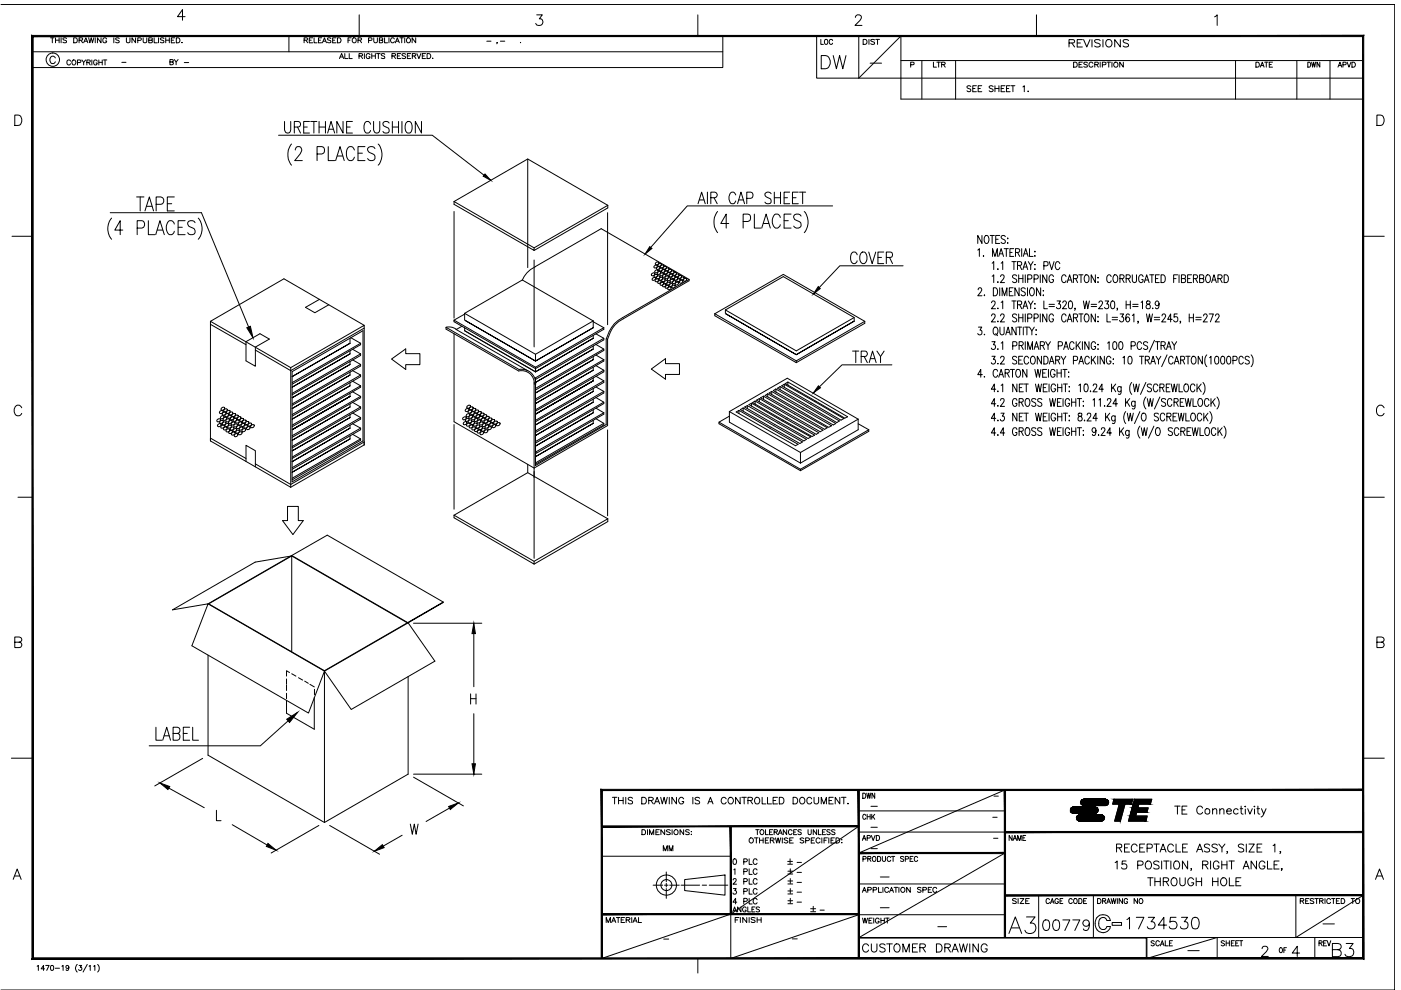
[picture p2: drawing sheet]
<svg xmlns="http://www.w3.org/2000/svg" width="297mm" height="210mm" viewBox="0 0 297 210" stroke-linecap="round" stroke-linejoin="round" font-family="sans-serif">
<g fill="none" stroke="#000" stroke-width=".21">
<path d="M.2 .9h295.5v209h-295.5M6.9 11h146.3M10.7 8h.8M11.1 8v1.1M11.7 12.3a.59 .59 0 0 0-.6-.4 .59 .59 0 0 0-.5 .6v.4a.59 .59 0 0 0 .5 .6 .59 .59 0 0 0 .6-.4M11.8 8v1.1M11.8 8.5h.7M12.5 8v1.1M13 8v1.1M14.1 8.2l-.3-.2-.5 .2 .2 .2 .5 .2v.4l-.7-.1M14.9 13a.39 .39 0 0 0-.4-.3 .39 .39 0 0 0-.3 .4v.2a.39 .39 0 0 0 .3 .5 .39 .39 0 0 0 .4-.3M15.5 12.8a.48 .48 0 0 1 .6 .4 .48 .48 0 0 1-.7 .4l-.2-.5z"/>
<path d="M15.6 8h.4a.55 .55 0 0 1 .4 .5 .55 .55 0 0 1-.4 .6h-.4zM16.4 13.3l.7-.1v-.4l-.7-.1v1.1M16.8 8.5h.6l.1-.4-.7-.1v1.1M17.1 8.5l.4 .6M17.4 12.7l.3 .5v.6M17.7 9.1l.5-1.1 .4 1.1M17.9 8.7h.6M18.2 12.7l-.5 .5M18.4 13.2h.6l.1-.4-.7-.1v1.1M18.8 13.2l.3 .6M18.8 8l.2 1.1 .3-1.1 .3 1.1 .3-1.1M19.5 12.7v1.1"/>
<path d="M20.2 8v1.1M20.6 13a.39 .39 0 0 0-.4-.3 .39 .39 0 0 0-.3 .4v.2a.38 .38 0 0 0 .3 .5 .38 .38 0 0 0 .4-.5h-.2M21 13.2h.7M21 12.7v1.1M21.4 8v1.1l-.7-1.1v1.1M21.7 12.7v1.1M21.9 12.7h.7M22.3 12.7v1.1M22.6 8.3v-.1a.47 .47 0 0 0-.7 0 .47 .47 0 0 0 0 .7 .47 .47 0 0 0 .7-.1v-.1h-.2M24.1 8v1.1M25.3 8.2l-.3-.2-.4 .1v.3l.5 .2 .2 .3-.3 .2-.5-.2M25.8 13.2h.9"/>
<path d="M26.8 8v.9l.3 .2 .4-.2 .1-.9M28.7 8v1.1l-.7-1.1v1.1M29.2 8.6l.6-.1 .2-.3-.2-.1-.6-.1v1.1M30.4 8v.9l.3 .2 .4-.2v-.9M31.5 8.5h.7l.1-.4-.8-.1v1.1l.8-.1v-.4l-.3-.1M32.7 8v1.1h.7M33.6 8v1.1M34.8 8.2l-.3-.2-.5 .2 .1 .2 .6 .2v.4l-.7-.1M35.1 8.5h.8M35.1 8v1.1M35.9 8v1.1M36 13.1h.7v-.4l-.7-.1v1.1l.7-.1v-.3l-.2-.2"/>
<path d="M36.3 8.5h.5M37 12.6l.3 .5v.6M37 8h-.7v1.1h.7M37.4 8h.4a.55 .55 0 0 1 .4 .5 .55 .55 0 0 1-.4 .6h-.4zM37.8 12.6l-.5 .5M38.5 9h.2zM39.1 13.3h.9M39.2 3.5h-1.6l1.1-1.5v2.3M61.3 7.6v3.4M64.5 8.5h.6l.1-.3-.1-.1-.6-.1v1.1M64.9 8.5l.3 .6M65.6 8.5h.4"/>
<path d="M66.3 8h-.7v1.1h.7M66.6 8v1.1h.6M67.5 8.5h.4M68.2 8h-.7v1.1h.7M68.4 9.1l.4-1.1 .4 1.1M68.5 8.7h.5M70.1 8.2l-.2-.2-.4 .1v.3l.6 .2v.3l-.2 .2-.5-.2M70.5 8.5h.5M71.2 8h-.7v1.1h.7M71.5 8h.4a.55 .55 0 0 1 .4 .5 .55 .55 0 0 1-.4 .6h-.4zM72 12.4l.4-1 .5 1M72.1 12.1h.6"/>
<path d="M73.1 11.4v1h.7M73.8 8.5h.4M74 11.4v1h.7M74.5 8h-.7v1.1M75.9 8.5h.6l.2-.3-.2-.1-.6-.1v1.1M76.1 11.9l.7-.1v-.4h-.7v1M76.2 3.1v4.5M76.3 8.5l.4 .6M76.5 11.9l.4 .5M77.3 11.4v1M78.1 8.6l.7-.1v-.4l-.7-.1v1.1M78.4 11.6v-.1a.47 .47 0 0 0-.7 .1 .47 .47 0 0 0 .1 .6 .47 .47 0 0 0 .6 0v-.2h-.2"/>
<path d="M78.8 11.4v1M78.8 11.9h.8M79.2 8v.8l.4 .3 .4-.2v-.9M79.6 11.4v1M79.8 11.4h.8M80.2 11.4v1M80.4 8.5h.7v-.4l-.7-.1v1.1l.7-.1v-.4l-.2-.1M81.5 8v1.1h.7M81.6 11.5l-.3-.1h-.4l-.1 .2 .7 .4 .1 .3-.3 .1-.5-.1M82.5 8v1.1M83.1 11.9l.7-.1v-.4h-.7v1M83.5 11.9l.4 .5"/>
<path d="M83.6 8.3a.48 .48 0 0 0-.8 .2 .48 .48 0 0 0 .6 .5l.2-.2M83.8 9.1l.4-1.1 .5 1.1M84 8.7h.5M84.2 11.9h.5M84.8 8h.7M85 11.4h-.8v1h.8M85.2 8v1.1M85.8 8v1.1M86 11.5l-.3-.1h-.4l-.1 .2 .7 .4 .1 .3-.3 .1-.5-.1M86.4 11.9h.4M87.1 11.4h-.7v1h.7M87.4 11.9l.7-.1 .1-.2-.1-.2h-.7v1"/>
<path d="M87.8 11.9l.4 .5M88.1 8v1.1l-.7-1.1v1.1M88.4 11.4l.4 1 .4-1M89.5 11.9h.5M90.2 11.4h-.7v1h.7M90.6 11.4h.3a.55 .55 0 0 1 .4 .5 .55 .55 0 0 1-.4 .5h-.3zM91.7 12.4h.1zM103.2 8.7h.9M105.4 9l-.1 .3M106.1 8.7h.9M110.4 9h.1M113.8 3.1h1.2l-.7 .9a.73 .73 0 0 1 .8 .8 .73 .73 0 0 1-1 .6l-.3-.1-.2-.3"/>
<path d="M148 3.1v4.5M153.2 7.6v6.7h-146.3M173.1 7.6v9h115.9M174 8.4v1h.6M174.1 11.8h.9a1.47 1.47 0 0 1 1.1 1.4 1.47 1.47 0 0 1-1.1 1.4h-.9zM174.9 8.5l.1-.1a.51 .51 0 0 1 .5 .5 .51 .51 0 0 1-.5 .5l-.2-.4zM176.5 8.6a.37 .37 0 0 0-.4-.2 .37 .37 0 0 0-.3 .3v.3a.37 .37 0 0 0 .3 .4 .37 .37 0 0 0 .4-.2M176.7 11.8l.6 2.8 .7-2.8 .7 2.8 .7-2.8M181.4 3.7l.2-.4a.71 .71 0 0 1 .9 .1 .78 .78 0 0 1-.2 .9l-1 1.1h1.5M182.1 7.6v9l8.9-9v13.4h98M183 8.4h.4a.54 .54 0 0 1 .4 .5 .54 .54 0 0 1-.4 .5h-.4zM184.2 8.4v1"/>
<path d="M184.5 13.4h2.4M185.4 8.5l-.3-.1-.5 .1 .1 .2 .7 .3-.1 .4h-.4l-.3-.2M185.7 8.4h.8M186.1 8.4v1M191 12.8h98M193.1 13.7h.6l.1-.4-.7-.1v1M195.5 12.8v8.2M197.9 13.2v1h.6M198.6 13.2h.8M199 13.2v1M199.6 13.7l.7-.1 .1-.2-.1-.2h-.7v1M200 13.7l.4 .5"/>
<path d="M202.6 12.8v8.2M205.8 18.3l-.3-.1-.5 .1 .1 .3 .7 .3-.1 .5h-.4l-.3-.2M206.2 18.8h.5M207 18.2h-.8v1.2h.8M207.4 18.8h.5M208.2 18.2h-.8v1.2h.8M210.6 18.3l-.4-.1-.5 .1 .1 .3 .8 .5a.46 .46 0 0 1-.4 .4 .46 .46 0 0 1-.5-.3M210.9 18.8h.9M210.9 18.2v1.2M211.8 18.2v1.2M212.3 18.8h.5M213.1 18.2h-.8v1.2h.8"/>
<path d="M213.4 18.8h.5M214.2 18.2h-.8v1.2h.8M214.4 18.2h.8M214.8 18.2v1.2M216.9 18.4l.3-.2v1.2M217.9 19.4h.2zM219.8 3.1v4.5M226.7 9.1h1l.1-.4-.1-.3h-1v1.6M227.2 9.1l.6 .9M227.6 13.2h.4a.55 .55 0 0 1 .4 .5 .55 .55 0 0 1-.4 .5h-.4zM228.4 9.1h.7M228.8 13.7h.4"/>
<path d="M229.5 8.4h-1.1v1.6h1.1M229.5 13.2h-.7v1h.7M229.7 8.4l.7 1.6 .7-1.6M230.5 13.3l-.2-.1h-.4l-.1 .3 .7 .3v.3l-.2 .1-.5-.1M231.5 8.4v1.6M231.7 13.4a.47 .47 0 0 0-.7 0 .47 .47 0 0 0 0 .7 .47 .47 0 0 0 .7-.1M232.1 13.7l.7-.1v-.3l-.7-.1v1M232.5 13.7l.4 .5M233.3 8.6l-.5-.2h-.6l-.1 .2 .1 .4 .9 .3 .2 .5a.88 .88 0 0 1-1.2 0M233.3 13.2v1M233.7 13.7l.7-.1v-.3l-.7-.1v1M233.8 8.4v1.6"/>
<path d="M234.6 8.6a.72 .72 0 0 1 1 .1 .72 .72 0 0 1 0 1 .72 .72 0 0 1-1 .1l-.2-.4zM234.7 13.2h.8M235.1 13.2v1M235.8 13.2v1M237.5 8.4v1.6l-1.2-1.6v1.6M238.2 13.2v1l-.8-1v1M239.3 8.6l-.5-.2h-.5l-.2 .2 .2 .4 .9 .4 .1 .4-.2 .1a.81 .81 0 0 1-1-.1M257.5 3.6l.6-.5v2.3M262 12.8v8.2M266.3 13.2a.59 .59 0 0 1 .6 .2 .59 .59 0 0 1 0 .7l-.6 .1zM267.2 14.2l.4-1 .4 1M267.3 13.9h.6"/>
<path d="M268.1 13.2h.8M268.5 13.2v1M269.1 13.7h.4M269.8 13.2h-.7v1h.7M275 12.8v8.2M277.3 13.2a.53 .53 0 0 1 .6 .5 .53 .53 0 0 1-.6 .5zM278.1 13.2l.2 1 .2-1 .2 1 .2-1M279.8 13.2v1l-.6-1v1M282 12.8v8.2M283.7 14.2l.4-1 .4 1M283.8 13.9h.6M284.7 13.7h.6l.1-.4-.7-.1v1"/>
<path d="M285.6 13.2l.4 1 .4-1M286.6 13.2h.4a.58 .58 0 0 1 .4 .5 .58 .58 0 0 1-.4 .5h-.4zM3.1 24.4h.8a1.16 1.16 0 0 1 .7 1.1 1.16 1.16 0 0 1-.7 1.1h-.8zM59.1 28.7h32.6l10.9 8.4M60.3 25.8v1.7a.66 .66 0 0 0 .7 .7 .66 .66 0 0 0 .6-.7v-1.7M61.8 30.5a3.6 3.6 0 0 0 0 4.5M62.4 26.9h.8a.61 .61 0 0 0 .5-.6 .61 .61 0 0 0-.5-.5h-.8v2.4M62.6 31.8l.2-.6 .3-.1 .7 .1a1.02 1.02 0 0 1-.2 1.5l-1.1 1.4h1.6M63.1 26.9l.6 1.3M64.4 26.9h.8M65.6 25.8h-1.2v2.4h1.2M65.9 25.8h1.3"/>
<path d="M66.5 25.8v2.4M67.2 32.7h1a.82 .82 0 0 0 .6-.8 .82 .82 0 0 0-.6-.8h-1v3M67.6 26.9h1.4M67.6 25.8v2.4M69 25.8v2.4M69.5 28.2l.7-2.4 .8 2.4M69.6 31.1v3h1.4M69.7 27.4h1M71.2 34.1l.9-3 .9 3M71.5 33.1h1.1M72.7 25.8v2.4l-1.3-2.4v2.4M73.5 26.9h.8"/>
<path d="M74.7 25.8h-1.2v2.4h1.2M75.1 31.8a.81 .81 0 0 0-.8-.7 .81 .81 0 0 0-.8 .7 1.83 1.83 0 0 0 .6 2.3 .82 .82 0 0 0 1-.8M75.9 32.5h.9M77.4 31.1h-1.5v3h1.5M78.6 26.3a.66 .66 0 0 0-.7-.6 .66 .66 0 0 0-.6 .6l-.1 1a.72 .72 0 0 0 .5 .9 .72 .72 0 0 0 .9-.5M79.2 25.8v1.7a.66 .66 0 0 0 .7 .7 .66 .66 0 0 0 .6-.7v-1.7M79.5 31.5a.83 .83 0 0 0-.9-.4 .83 .83 0 0 0-.7 .7 1.55 1.55 0 0 0 1.4 1 .82 .82 0 0 1-.2 1.2 .82 .82 0 0 1-1.2-.4M80.2 30.5a3.5 3.5 0 0 1 0 4.5M82.5 26.1a.66 .66 0 0 0-.8-.3 .66 .66 0 0 0-.4 .8l.8 .5a.6 .6 0 0 1 .4 .6 .6 .6 0 0 1-.5 .5l-.6-.1-.2-.2M83.2 26.9h1.3M83.2 25.8v2.4M84.5 25.8v2.4"/>
<path d="M85.2 25.8v2.4M86.1 26.1l.3-.3a1.05 1.05 0 0 1 1 1.5 .76 .76 0 0 1-.8 .9 .76 .76 0 0 1-.7-.9zM89.4 25.8v2.4l-1.3-2.4v2.4M111.9 33.7v23M291.9 24.4h.8a1.16 1.16 0 0 1 .8 1.1 1.16 1.16 0 0 1-.8 1.1h-.8zM2.5 50.1h4.4M23.4 45.1h19.3l10 24.2M23.7 46.2a3.5 3.5 0 0 0 0 4.5M26 48.8h-1.7l1.2-2v3M29 41.8h1.5M29.1 48.4h1a.82 .82 0 0 0 .6-.8 .82 .82 0 0 0-.6-.8h-1v3M29.7 41.8v2.9"/>
<path d="M30.7 44.7l1-2.9 .9 2.9M31.1 43.7h1.1M31.5 46.8v3h1.3M33 49.8l.9-3 .9 3M33.1 43.3h1a.8 .8 0 0 0 .6-.8 .8 .8 0 0 0-.6-.7h-1v2.9M33.4 48.8h1.1M35.5 43.2h.9M37 41.8h-1.5v2.9h1.5M37 47.5a.79 .79 0 0 0-1.3-.6 1.98 1.98 0 0 0 .2 2.9 .82 .82 0 0 0 1.1-.8M37.8 48.2h.9M39.2 46.8h-1.4v3h1.4M41.4 47.2a.82 .82 0 0 0-.9-.4 .82 .82 0 0 0-.7 .7l.2 .4 .9 .5a.73 .73 0 0 1 .5 .7 .73 .73 0 0 1-.6 .7l-.8-.2-.2-.3"/>
<path d="M42 46.2a3.5 3.5 0 0 1 0 4.5M96.3 42.7l16.9 9.8v.6l-16.9-9.8zM96.3 42.7l15.6-9 17 9.8M96.3 44.8v22.7M110.7 59.4l-12.2 7M110.7 59.4l15.1 8.6M113.2 55.1v18.4M113.5 56.5l14-8 18.6 10.7M113.5 56.5a5.4 5.4 0 0 0-2.8 2.9M128.8 45.1v23.7M128.9 43.5v.6l-15.7 9M128.9 43.5l-15.7 9"/>
<path d="M138.2 58a.34 .34 0 0 1 .5-.2 .34 .34 0 0 1 .1 .5 .34 .34 0 0 1-.4 .2l-.3-.2zM138.3 59h.1a.32 .32 0 0 1 .4-.2 .32 .32 0 0 1 .2 .4 .32 .32 0 0 1-.4 .2h-.3zM138.7 56.4a.36 .36 0 0 1 .4-.3 .36 .36 0 0 1 .3 .5 .36 .36 0 0 1-.5 .2l-.3-.1zM138.8 58.3a.34 .34 0 0 1 .4-.2 .34 .34 0 0 1 .2 .5 .34 .34 0 0 1-.4 .2l-.4-.2zM138.9 57.4a.34 .34 0 0 1 .5-.2 .34 .34 0 0 1 .2 .4 .34 .34 0 0 1-.5 .2l-.3-.1zM139 55.7a.35 .35 0 0 1 .5-.2 .35 .35 0 0 1 .2 .4 .35 .35 0 0 1-.5 .2l-.3-.1zM139.1 59.2a.35 .35 0 0 1 .4 0 .35 .35 0 0 1 .1 .4 .35 .35 0 0 1-.5 .1l-.2-.1zM139.2 56.7a.33 .33 0 0 1 .5-.2 .33 .33 0 0 1 .1 .5 .32 .32 0 0 1-.4 .2 .32 .32 0 0 1-.2-.5zM139.3 58.6a.34 .34 0 0 1 .5-.1 .34 .34 0 0 1 .1 .4 .34 .34 0 0 1-.4 .2l-.3-.1zM139.5 59.7l.1-.1a.34 .34 0 0 1 .4-.2 .34 .34 0 0 1 .2 .4 .34 .34 0 0 1-.4 .3l-.3-.1zM139.5 57.6a.35 .35 0 0 1 .5 0 .35 .35 0 0 1 .1 .5 .35 .35 0 0 1-.5 .1l-.2-.1zM139.5 56.1a.36 .36 0 0 1 .5-.3 .36 .36 0 0 1 .2 .5 .36 .36 0 0 1-.5 .2l-.2-.1z"/>
<path d="M139.8 57a.32 .32 0 0 1 .4-.2 .32 .32 0 0 1 .2 .4 .32 .32 0 0 1-.4 .3 .32 .32 0 0 1-.2-.5zM139.9 58.9a.34 .34 0 0 1 .4-.1 .34 .34 0 0 1 .2 .4 .34 .34 0 0 1-.5 .2l-.3-.1zM140 58a.34 .34 0 0 1 .5-.1 .34 .34 0 0 1 .2 .4 .34 .34 0 0 1-.5 .2l-.3-.2zM140.1 56.4a.32 .32 0 0 1 .4-.2 .32 .32 0 0 1 .2 .4 .32 .32 0 0 1-.5 .2 .32 .32 0 0 1-.1-.4zM140.3 57.3a.32 .32 0 0 1 .5-.2 .32 .32 0 0 1 0 .6l-.4 .1-.1-.2zM140.4 59.2a.34 .34 0 0 1 .5-.1 .34 .34 0 0 1 .1 .4 .34 .34 0 0 1-.4 .2l-.3-.1zM140.6 58.3a.34 .34 0 0 1 .4-.2 .34 .34 0 0 1 .2 .5 .34 .34 0 0 1-.4 .2l-.3-.1zM140.7 56.6h.1a.31 .31 0 0 1 .5 .1 .31 .31 0 0 1-.3 .4l-.4-.1zM140.8 59.7a.36 .36 0 0 1 .5-.3 .36 .36 0 0 1 .2 .5 .36 .36 0 0 1-.4 .2l-.3-.1zM140.9 57.6a.34 .34 0 0 1 .5-.2 .34 .34 0 0 1 .2 .4 .34 .34 0 0 1-.5 .3l-.3-.2zM141 58.7a.34 .34 0 0 1 .5-.2 .34 .34 0 0 1 0 .6 .34 .34 0 0 1-.5-.3zM141.1 57a.34 .34 0 0 1 .6-.2 .34 .34 0 0 1 0 .6 .34 .34 0 0 1-.6-.3z"/>
<path d="M141.4 58a.36 .36 0 0 1 .4-.3 .36 .36 0 0 1 .3 .5 .36 .36 0 0 1-.5 .2l-.2-.1zM141.5 59.9a.33 .33 0 0 1 .5-.1 .33 .33 0 0 1 .1 .5 .33 .33 0 0 1-.5 .1l-.2-.1zM141.6 59.1a.32 .32 0 0 1 .4-.2 .32 .32 0 0 1 .2 .4 .33 .33 0 0 1-.5 .3 .33 .33 0 0 1-.1-.5zM141.8 57.2a.33 .33 0 0 1 .6 .1 .33 .33 0 0 1-.4 .4l-.4-.1zM141.9 58.3a.33 .33 0 0 1 .5-.2 .33 .33 0 0 1 .1 .5 .32 .32 0 0 1-.4 .1 .32 .32 0 0 1-.2-.4zM142.2 59.3a.34 .34 0 0 1 .4-.1 .34 .34 0 0 1 .2 .4 .34 .34 0 0 1-.4 .2l-.3-.1zM142.2 57.7a.36 .36 0 0 1 .5-.3 .36 .36 0 0 1 .2 .4 .36 .36 0 0 1-.4 .3l-.3-.2zM142.5 58.6a.34 .34 0 0 1 .5-.2 .34 .34 0 0 1 .2 .5 .34 .34 0 0 1-.5 .2l-.3-.2zM142.7 59.7a.35 .35 0 0 1 .4-.2 .35 .35 0 0 1 .2 .4 .35 .35 0 0 1-.4 .2l-.3-.1zM142.7 58a.34 .34 0 0 1 .5-.2 .34 .34 0 0 1 0 .5 .34 .34 0 0 1-.5-.2zM143.1 58.9a.34 .34 0 0 1 .4-.1 .34 .34 0 0 1 .2 .4 .34 .34 0 0 1-.4 .2l-.3-.1zM143.3 59.9a.32 .32 0 0 1 .4 0 .32 .32 0 0 1 .1 .4 .32 .32 0 0 1-.4 .1l-.3-.1z"/>
<path d="M143.3 58.3a.31 .31 0 0 1 .4-.3 .31 .31 0 0 1 .1 .5 .31 .31 0 0 1-.4 .2 .31 .31 0 0 1-.1-.4zM143.6 59.3a.32 .32 0 0 1 .4-.2 .32 .32 0 0 1 .1 .4 .33 .33 0 0 1-.4 .3 .33 .33 0 0 1-.1-.5zM143.8 58.6a.34 .34 0 0 1 .5-.2 .34 .34 0 0 1 0 .6 .34 .34 0 0 1-.5-.3zM144.1 59.7a.34 .34 0 0 1 .5-.3 .34 .34 0 0 1 0 .6 .34 .34 0 0 1-.5-.3zM144.4 58.9a.35 .35 0 0 1 .4-.2 .35 .35 0 0 1 .3 .4 .35 .35 0 0 1-.4 .2l-.4-.1zM145 59.1a.32 .32 0 0 1 .5-.1 .32 .32 0 0 1 .1 .5 .32 .32 0 0 1-.4 .1l-.3-.1zM146.1 59.2l-14.1 8.1a6.7 6.7 0 0 0-3.5 4.6v18.1l-15 8.7v-17.6M146.1 59.2v.3l-13.9 8.1a6.3 6.3 0 0 0-3.4 4.4M148 43.2l.8-2.5 .7 2.5M148.3 42.4h.9M150 40.7v2.5M150.7 41.9h.9a.6 .6 0 0 0 .5-.6 .6 .6 0 0 0-.5-.6h-.9v2.5"/>
<path d="M151.4 41.9l.7 1.3M152.1 44.8a3.6 3.6 0 0 0 0 4.5M154.5 47.4h-1.7l1.2-2v3M156 41.3a.66 .66 0 0 0-.7-.6 .66 .66 0 0 0-.6 .6 1.55 1.55 0 0 0 .5 1.9 .66 .66 0 0 0 .8-.6M156.4 43.2l.7-2.5 .8 2.5M156.6 42.4h1M157.6 47h1a.82 .82 0 0 0 .6-.8 .82 .82 0 0 0-.6-.8h-1v3M158.3 42.1h.9a.69 .69 0 0 0 .5-.7 .69 .69 0 0 0-.5-.7h-.9v2.5M159.9 45.4v3h1.4M161.5 48.4l.9-3 .9 3M161.8 47.4h1.2M163.5 41.1a.7 .7 0 0 0-.8-.4 .7 .7 0 0 0-.5 .6l.2 .4 .7 .4a.6 .6 0 0 1 .4 .6 .6 .6 0 0 1-.5 .5l-.6-.1-.2-.2"/>
<path d="M164.2 40.7v2.5M164.2 41.9h1.3M165.4 46.1a.79 .79 0 0 0-1.2-.6 1.98 1.98 0 0 0 .2 2.9 .89 .89 0 0 0 1-.8M165.5 40.7v2.5M166.2 41.9h.8M166.2 46.8h.9M167.4 40.7h-1.2v2.5h1.2M167.7 45.4h-1.5v3h1.5M168 41.9h.8M169.2 40.7h-1.2v2.5h1.2M169.5 40.7h1.3M169.8 45.8a.82 .82 0 0 0-.9-.4 .82 .82 0 0 0-.6 .7l.2 .4 1.1 .6a.76 .76 0 0 1-.3 1.3h-.5l-.5-.5"/>
<path d="M170.2 40.7v2.5M170.5 44.8a3.5 3.5 0 0 1 0 4.5M176.5 43.7h-30.8l-7.7 8.8M181.7 54a.66 .66 0 0 0-.6-.6 .66 .66 0 0 0-.7 .6l-.1 .4a1.05 1.05 0 0 0 1 1.5l.4-.6M182.7 53.5a.78 .78 0 0 1 .8 .1 .78 .78 0 0 1 .3 .8 1.09 1.09 0 0 1-.9 1.5 1.62 1.62 0 0 1-.2-2.4zM184.2 53.4l.7 2.5 .8-2.5M186.1 54.6h.8M187.4 53.4h-1.3v2.5h1.3M187.9 54.6h.9a.58 .58 0 0 0 .4-.6 .58 .58 0 0 0-.4-.6h-.9v2.5M188.6 54.6l.6 1.3M191.5 56.4h-13.4l-4.4 4.6M207.3 53l.3-.3v1.7"/>
<path d="M208.2 49.9v1.7l-.9-1.7v1.7M208.5 54.2v.2zM208.9 50l.1-.1a.87 .87 0 0 1 .7 .9 .87 .87 0 0 1-.7 .8 1.13 1.13 0 0 1-.1-1.6zM209.9 49.9h.9M210.4 55.8l.3-.3v1.7M210.4 58.6l.3-.3v1.6M210.4 49.9v1.7M210.4 54.4v-1.7l.5 1.7 .6-1.7v1.7M211.1 50.7h.5M211.5 57.1h.1zM211.5 59.8h.1zM211.8 54.4l.5-1.7 .5 1.7"/>
<path d="M212 49.9h-.9v1.7h.9M212 53.8h.6M212.1 58.6l.3-.3h.2l.3 .3-.2 .6-.6 .7h.9M212.3 55.8l.3-.3v1.7M212.9 52.7h.9M213.1 50.2a.47 .47 0 0 0-.5-.3 .47 .47 0 0 0-.3 .4l.8 .7v.4a.5 .5 0 0 1-.4 .2 .5 .5 0 0 1-.4-.2M213.4 52.7v1.7M213.7 50.5v.1zM213.7 51.4v.2zM214.1 53.5h.5M214.5 55.5h.9M214.9 52.7h-.8v1.7h.8"/>
<path d="M215 55.5v1.7M215.3 53.5l.8-.1 .1-.2-.1-.4-.8-.1v1.7M215.6 58.5a.45 .45 0 0 0-.6-.2 .45 .45 0 0 0-.3 .5l.7 .4 .2 .3-.2 .3a.54 .54 0 0 1-.7-.1M215.7 56.3l.8-.1 .1-.6-.3-.1h-.6v1.7M215.7 53.5l.5 .9M216 58.3v1.6M216 59.1h.9M216.2 56.3l.4 .9M216.6 52.7v1.7M216.9 57.2l.5-1.7 .5 1.7M216.9 58.3v1.6M217 54.4l.5-1.7 .5 1.7"/>
<path d="M217.1 56.6h.6M217.1 53.8h.7M217.4 58.3v1.6M217.9 59.2l.8-.1v-.7l-.2-.1h-.6v1.6M218 55.5l.5 .8v.9M218.3 52.7v1.7h.7M219 55.5l-.5 .8M219.2 59.2l.8-.1 .1-.3-.1-.5h-.8v1.6M219.4 56.1h.1zM219.4 53.3v.1zM219.4 54.2v.2zM219.4 57v.2z"/>
<path d="M220.6 58.3v1.6M221.3 56.4l.8-.1 .1-.7-.3-.1h-.6v1.7M222 58.3v1.6l-.9-1.6v1.6M222.5 55.5l.5 1.7 .5-1.7M223.4 58.6a.48 .48 0 0 0-.7-.3 .48 .48 0 0 0-.3 .6v.4a.49 .49 0 0 0 .5 .6 .49 .49 0 0 0 .5-.6h-.3M224.7 55.9a.5 .5 0 0 0-.6-.4 .5 .5 0 0 0-.4 .6v.4a.5 .5 0 0 0 .4 .7 .5 .5 0 0 0 .6-.5M226 58.6a.48 .48 0 0 0-.6-.3 .48 .48 0 0 0-.3 .6v.4a.48 .48 0 0 0 .3 .6 .48 .48 0 0 0 .6-.4M226.3 59.9l.5-1.6 .5 1.6M226.4 59.4h.7M227.6 59.1l.7-.1 .1-.6-.2-.1h-.6v1.6M228 59.1l.5 .8M228.7 58.3h.9"/>
<path d="M229.2 58.3v1.6M230.1 58.3h.2a.85 .85 0 0 1 .6 .8 .85 .85 0 0 1-.6 .8 1.09 1.09 0 0 1-.2-1.6zM232.2 58.3v1.6l-.8-1.6v1.6M232.8 58.8v.2zM232.8 59.7v.2zM235.6 58.6a.48 .48 0 0 0-.6-.3 .48 .48 0 0 0-.3 .6v.4a.48 .48 0 0 0 .3 .6 .48 .48 0 0 0 .6-.4M236.2 58.3h.1a.85 .85 0 0 1 .7 .8 .85 .85 0 0 1-.7 .8 1.09 1.09 0 0 1-.1-1.6zM237.4 59.1l.8-.1 .1-.3-.1-.4h-.8v1.6M237.9 59.1l.4 .8M238.8 59.1l.7-.1 .1-.3-.1-.4h-.7v1.6M239.2 59.1l.4 .8M240.1 58.3v1.2l.4 .4a.44 .44 0 0 0 .5-.4v-1.2"/>
<path d="M242.4 58.6a.48 .48 0 0 0-.6-.3 .48 .48 0 0 0-.4 .6v.4a.49 .49 0 0 0 .5 .6 .49 .49 0 0 0 .5-.6h-.3M242.6 59.9l.5-1.6 .5 1.6M242.8 59.4h.7M243.8 58.3h.8M244.2 58.3v1.6M245 59.1h.5M245.8 58.3h-.8v1.6h.8M246.2 58.3a.87 .87 0 0 1 .9 .5 .87 .87 0 0 1-.3 1l-.6 .1zM248.8 59.1h.5M249.7 58.3h-.9v1.6M250 58.3v1.6M250.5 59.1l.7-.1 .2-.3-.2-.4h-.7v1.6l.7-.1 .2-.4-.4-.3"/>
<path d="M251.8 59.1h.5M252.6 58.3h-.8v1.6h.8M253 59.1l.8-.1 .1-.3-.1-.4h-.8v1.6M253.4 59.1l.5 .8M254.3 59.1l.8-.1 .1-.6-.3-.1h-.6v1.6h.6l.3-.2v-.5l-.3-.1M255.9 58.3h.1a.85 .85 0 0 1 .6 .8 .85 .85 0 0 1-.6 .8 1.09 1.09 0 0 1-.1-1.6zM256.9 59.9l.5-1.6 .5 1.6M257.1 59.4h.6M258.2 59.1l.8-.1 .1-.3-.1-.4h-.8v1.6M258.7 59.1l.4 .8M259.5 58.3a.87 .87 0 0 1 1 .5 .87 .87 0 0 1-.3 1l-.7 .1zM289 50.1h4.5"/>
<path d="M44.6 68.1l17 9.8 15.6-8.9v25.3M44.6 68.1l15.6-9 17 9.9M44.6 68.1v25.4l17 9.8M44.6 68.8l7.6 4.3M52.2 72.4l2.9-1.6 2 1.1-3 1.7v4.1l-1.9-1.2zM61.6 77.9v25.4M61.9 79.9l12.3-7.1-12.3 7.1M61.9 78.8l15.1-8.7v23.4l-15.1 8.7zM67.7 63.5l-2.9 1.7 2 1.1 2.9-1.7M74.2 71.7v1.1M74.2 74.4v.6M74.2 76.6v.7"/>
<path d="M74.2 78.9v.6M74.4 71.6l2.1 1.2M74.8 78.6l1.7 .9M74.8 76.3l1.7 1M74.8 74.1l1.7 .9M76.5 72.8v.3l-14.6 8.4M76.5 75v.4l-14.6 8.3M76.5 77.3v.3l-14.6 8.4M76.5 79.5v.4l-14.6 8.3M76.5 75l-14.6 8.4M76.5 77.3l-14.6 8.4M76.5 79.5l-14.6 8.4"/>
<path d="M76.5 72.8l-14.6 8.3M77.2 69.6l-15.6 9-7.5-4.4M83 76.1l3-2.1v1h3v2.3h-3v1zM94.6 69.4l.9-.1 1.2 .5M96.3 67.9v.3l17.2 10 14.5-8.4v-.3M96.3 70.8v18.6l16.9 9.8 15.6-9v-18.3M96.3 67.9l17.2 10M96.6 69.8l15.3 8.8M97.9 69.2l-1.2 .7M98.5 66.4l15 8.7 12.3-7.1M98.5 66.6l-2.2 1.3M98.5 66.4v1.5"/>
<path d="M98.5 69.5v.6l15 8.7M113.5 77.9v.9M113.5 78.8l12.3-7.1-12.3 7.1M113.5 76.6l12.3-7.1-12.3 7.1M113.5 76.6l-15-8.7 15 8.7M113.5 75.1v1.5M125.8 68.2l2.2 1.3M125.8 68v1.5M125.8 71.1v.6M125.8 73.3v.7M125.8 75.6v.7M125.8 77.9v.6"/>
<path d="M126.4 73l1.6 1v.3l-14.5 8.4M126.4 70.8l1.6 .9M126.4 75.3l1.6 1M126.4 77.5l1.6 1M126.4 79.8l1.6 .9M128 71.7l-14.5 8.4v1M128 71.7v.4l-14.5 8.3M128 76.3v.3l-14.5 8.3M128 78.5v.3l-14.5 8.4M128 74l-14.5 8.4M128 76.3l-14.5 8.3M128 78.5l-14.5 8.4"/>
<path d="M128 69.5l-14.5 8.4M138.1 78.2l3-2.2v1.1h3v2.3h-3v1zM140 60.1l.1-.1a.32 .32 0 0 1 .4-.2 .32 .32 0 0 1 .2 .4 .32 .32 0 0 1-.4 .3l-.3-.1zM140.5 60.4a.32 .32 0 0 1 .5-.2 .32 .32 0 0 1 .1 .4 .33 .33 0 0 1-.4 .3 .33 .33 0 0 1-.2-.5zM141.1 60.6a.34 .34 0 0 1 .5-.1 .34 .34 0 0 1 .2 .4 .34 .34 0 0 1-.4 .2l-.4-.2zM141.6 61a.36 .36 0 0 1 .5-.2 .36 .36 0 0 1 .2 .5 .36 .36 0 0 1-.5 .1l-.2-.1zM141.9 60.4a.34 .34 0 0 1 .5-.3 .34 .34 0 0 1 0 .6 .34 .34 0 0 1-.5-.3zM142.5 60.7a.34 .34 0 0 1 .5-.3 .34 .34 0 0 1 0 .6 .34 .34 0 0 1-.5-.2zM151.6 66.5v.4l17.2 10M151.6 66.5l14.5-8.3 17.2 9.9M151.6 66.5l17.2 10M153.8 65.7l12.3-7.1 15 8.7v.8"/>
<path d="M153.8 65.7v.8M153.8 65.7l15 8.7 12.3-7.1M168.8 75.2l-15-8.7 15 8.7M168.8 75.2l12.3-7.1-12.3 7.1M168.8 76.5v.4M180.8 74.4h1.3M181.4 74.4v2.5M182.6 75.6h.8a.58 .58 0 0 0 .5-.6 .58 .58 0 0 0-.5-.6h-.8v2.5M183.2 75.6l.7 1.3M183.3 68.1v.5l-14.5 8.3M183.3 68.1l-14.5 8.4M184.3 76.9l.7-2.5 .8 2.5"/>
<path d="M184.5 76h1M185.9 74.4l.8 1.2v1.3M187.5 74.4l-.8 1.2M189.1 77.4h-10.6l-4.8 4.6M207.4 61.4l.2-.4h.3l.3 .4-.3 .5-.6 .8h.9M207.4 69.4h.8l-.4 .6a.5 .5 0 0 1 .4 .8 .5 .5 0 0 1-.9-.1M208.3 79.4h-1l.6-1.1v1.7M208.7 70.9h.1zM208.7 62.5v.2zM208.7 79.8v.2zM210.2 64.2l.3-.4h.2l.3 .3-.2 .6-.6 .8h.9M210.2 67l.3-.4 .4 .1-.1 .8-.6 .8h.9"/>
<path d="M210.3 72.4h.7l-.4 .7a.49 .49 0 0 1 .4 .7 .49 .49 0 0 1-.8 0M210.3 75.5h.7l-.4 .7a.49 .49 0 0 1 .4 .7 .49 .49 0 0 1-.8 0M210.6 61a.9 .9 0 0 1 .9 .6 .9 .9 0 0 1-.3 1l-.6 .1zM210.8 69.4h.1a.85 .85 0 0 1 .7 .8 .85 .85 0 0 1-.7 .8 1.09 1.09 0 0 1-.1-1.6zM211.1 70.7l.4 .5M211.5 65.4h.1zM211.5 68.2h.1zM211.5 74h.1zM211.5 77.1h.1zM211.5 78.7a.48 .48 0 0 0-.6-.4 .48 .48 0 0 0-.3 .6v.4a.48 .48 0 0 0 .3 .7 .48 .48 0 0 0 .6-.4M211.8 80l.5-1.7 .5 1.7M212 61v1.7"/>
<path d="M212 79.4h.6M212 69.4v1.1l.4 .5a.44 .44 0 0 0 .5-.5v-1.1M212.1 67l.3-.4 .5 .1-.2 .8-.6 .8h.9M212.1 75.9l.3-.4h.2l.3 .3-.2 .6-.6 .8h.9M212.3 64.1l.3-.3v1.7M212.3 72.7l.3-.3v1.7M212.5 62.7v-1.7l.5 1.7 .5-1.7v1.7M213.1 79.1l.8-.1 .1-.2-.1-.4-.8-.1v1.7M213.2 71l.5-1.6 .5 1.6M213.4 70.5h.6M213.5 79.1l.5 .9M214 61.8h.5"/>
<path d="M214.2 78.3h.9M214.5 63.8h.9M214.7 78.3v1.7M214.7 73.3h.8l.1-.7-.3-.2h-.6v1.7M214.8 61h-.8v1.7h.8M215 63.8v1.7M215.4 69.4v1.6l-.9-1.6v1.6M215.6 66.8a.46 .46 0 0 0-.6-.2 .46 .46 0 0 0-.3 .6l.7 .3 .2 .5a.51 .51 0 0 1-.9 0M215.6 75.8a.45 .45 0 0 0-.6-.3 .45 .45 0 0 0-.3 .6l.7 .4 .2 .2-.2 .4a.54 .54 0 0 1-.7-.1M215.6 78.4l.1-.1a.51 .51 0 0 1 .7 .6v.4a.52 .52 0 0 1-.5 .7 .52 .52 0 0 1-.6-.7v-.4zM215.7 64.6l.8-.1 .1-.5-.3-.2h-.6v1.7M215.7 69.4h.9"/>
<path d="M216 66.6v1.7M216 67.4h.9M216 76.3h.5M216.1 61v1.7l-.9-1.7v1.7M216.1 73.3l.7-.1 .2-.3-.2-.4-.7-.1v1.7M216.2 64.6l.4 .9M216.2 69.4v1.6M216.5 73.3l.5 .8M216.8 75.5h-.8v1.7h.8M216.9 65.5l.5-1.7 .5 1.7M216.9 66.6v1.7M217 69.4v1.6"/>
<path d="M217.1 64.9h.6M217.3 69.4h.8M217.4 61.3a.44 .44 0 0 0-.6-.3 .44 .44 0 0 0-.2 .6l.7 .5a.47 .47 0 0 1-.2 .6 .47 .47 0 0 1-.6-.2M217.4 66.6v1.7M217.4 72.4v1.7M217.7 78.3v1.7l-.9-1.7v1.7M217.7 69.4v1.6M217.8 61v1.7M217.9 67.5l.8-.1v-.7l-.2-.1h-.6v1.7M217.9 74.1v-1.7l.5 1.7 .5-1.7v1.7M218 63.8l.5 .8v.9M218.1 75.9a.5 .5 0 0 0-.6-.4 .5 .5 0 0 0-.4 .7v.4a.5 .5 0 0 0 .4 .6 .5 .5 0 0 0 .6-.4"/>
<path d="M218.3 69.4l.5 .8v.8M218.5 61.1l.2-.1a.87 .87 0 0 1 .6 .9 .87 .87 0 0 1-.6 .8 1.13 1.13 0 0 1-.2-1.6zM218.7 75.6l.2-.1a.85 .85 0 0 1 .6 .9 .85 .85 0 0 1-.6 .8 1.09 1.09 0 0 1-.2-1.6zM219 63.8l-.5 .8M219.2 67.5l.8-.1 .1-.2-.1-.6h-.8v1.7M219.2 74.1l.6-1.7 .5 1.7M219.3 69.4l-.5 .8M219.4 65.4h.1zM219.4 64.4v.1zM219.4 78.3l.4 1.7 .2-1.7 .4 1.7 .3-1.7M219.4 73.5h.6M219.7 69.9v.2z"/>
<path d="M219.7 70.9v.1zM220.6 73.3l.7-.1 .1-.6-.3-.2h-.5v1.7M220.6 66.6v1.7M220.6 61v1.7l-.8-1.7v1.7M220.8 75.5v1.7l-.9-1.7v1.7M221 73.3l.4 .8M221.1 79.1h.5M221.1 61.7h.2zM221.2 62.5v.2zM221.3 63.8v1.7h.8M221.3 75.5a.87 .87 0 0 1 .9 .6 .87 .87 0 0 1-.2 1l-.7 .1zM221.7 72.4l.5 .9v.8"/>
<path d="M221.9 78.3h-.8v1.7h.8M222 66.6v1.7l-.9-1.7v1.7M222.3 78.3v1.7M222.4 64.5h1.2M222.4 65h1.2M222.5 77.2l.5-1.7 .5 1.7M222.7 76.6h.6M222.7 72.4l-.5 .9M223.4 67a.42 .42 0 0 0-.3-.4 .42 .42 0 0 0-.4 0 .96 .96 0 0 0 .4 1.7l.3-.5v-.2h-.3M223.7 78.7a.5 .5 0 0 0-.6-.4 .5 .5 0 0 0-.4 .6v.4a.51 .51 0 0 0 .5 .7 .51 .51 0 0 0 .5-.7h-.3M223.8 76.3h.8l.1-.3-.1-.4-.8-.1v1.7M224.1 63.8h.7l-.3 .6a.5 .5 0 0 1 .4 .8 .5 .5 0 0 1-.9 0"/>
<path d="M224.1 79.1h.9M224.1 78.3v1.7M224.2 76.3l.5 .9M224.4 73.3h.7l.1-.7-.2-.2h-.6v1.7M225 75.5l.5 .8v.9M225 78.3v1.7M225.3 64.2l.3-.4h.2l.3 .3a2.06 2.06 0 0 1-.8 1.4h.8M225.3 78.3h.9M225.5 74.1l.5-1.7 .5 1.7M225.7 73.5h.6M225.8 78.3v1.7M226 75.5l-.5 .8"/>
<path d="M226 67a.42 .42 0 0 0-.2-.4 .42 .42 0 0 0-.5 0 .96 .96 0 0 0 .4 1.7l.3-.5M226.3 68.3l.5-1.7 .5 1.7M226.4 67.7h.7M226.5 78.9h.2zM226.6 79.8v.2zM226.7 63.9l.3-.1a1.08 1.08 0 0 1 0 1.7l-.3-.1-.1-.2zM227.6 67.4l.7-.1 .1-.6-.2-.1h-.6v1.7M227.6 76.4l.7-.1 .1-.6-.2-.2h-.6v1.7M227.7 72.8a.48 .48 0 0 0-.6-.3 .48 .48 0 0 0-.3 .6v.4a.48 .48 0 0 0 .3 .6 .48 .48 0 0 0 .6-.4M228 65.4h-.2h.2l-.2 .4M228 67.4l.5 .9M228.2 72.4v1.7"/>
<path d="M228.5 73.2l.6 .9M228.7 77.2l.5-1.7 .5 1.7M228.7 66.6h.9M228.9 76.6h.7M229.1 72.4l-.9 1.1M229.2 66.6v1.7M229.5 72.4v1.7M229.7 63.8l.3 1.7 .3-1.7 .3 1.7 .4-1.7M230.1 66.6h.2a.87 .87 0 0 1 .6 .8 .87 .87 0 0 1-.6 .9 1.13 1.13 0 0 1-.2-1.7zM230.9 72.4v1.7l-.9-1.7v1.7M231 75.9a.5 .5 0 0 0-.6-.4 .5 .5 0 0 0-.4 .7v.4a.5 .5 0 0 0 .4 .6 .5 .5 0 0 0 .6-.4M231.4 64.5h1.1"/>
<path d="M231.4 65h1.1M231.4 75.5v1.7M231.7 76.3l.6 .9M232.2 66.6v1.7l-.8-1.7v1.7M232.3 72.8a.48 .48 0 0 0-.6-.3 .48 .48 0 0 0-.3 .6v.4a.49 .49 0 0 0 .4 .6 .49 .49 0 0 0 .5-.6h-.3M232.3 75.5l-.9 1.1M232.7 67.2h.2zM232.7 74h.2zM232.7 75.5v1.7M232.8 68.1v.2zM232.8 73v.2zM233 64.2l.3-.4h.2l.3 .3a2.06 2.06 0 0 1-.9 1.4h.9"/>
<path d="M234.1 75.5v1.7l-.8-1.7v1.7M234.3 63.8h.7l-.3 .6a.5 .5 0 0 1 .4 .8 .5 .5 0 0 1-.9 0M234.7 66.6v1.7h.8M234.8 72.7l.4-.3v1.7M235.5 75.9a.5 .5 0 0 0-.6-.4 .5 .5 0 0 0-.3 .7v.4a.51 .51 0 0 0 .5 .6 .51 .51 0 0 0 .4-.6h-.3M235.7 63.9l.3-.1 .3 .3v1.1l-.1 .2-.4 .1a1.18 1.18 0 0 1-.1-1.6zM235.8 67.3h1.1M235.8 67.8h1.1M236 76.2h.1zM236 77.1h.1zM236.1 72.5l.3-.1a1.08 1.08 0 0 1 0 1.7l-.3-.1-.1-.2zM236.9 65.4h-.1h.1l-.1 .4"/>
<path d="M237.4 72.5l.3-.1a1.08 1.08 0 0 1 0 1.7l-.3-.1-.2-.2zM237.5 66.6h.7l-.4 .6a.5 .5 0 0 1 .4 .8 .5 .5 0 0 1-.8-.1M238.1 75.8l.3-.3v1.7M238.8 63.8v1.7M238.8 64.6h.8M239.3 75.6l.3-.1a1.08 1.08 0 0 1 0 1.7l-.3-.1-.1-.2zM239.4 66.8v-.2h-.3a.99 .99 0 0 0 0 1.7 .5 .5 0 0 0 .4-.7 .5 .5 0 0 0-.6-.3l-.2 .4M239.6 63.8v1.7M239.8 73.3h.8l.1-.7-.3-.2h-.6v1.7M240.1 66.9l.3-.3v1.7M240.2 64.5h1.1M240.2 65h1.1"/>
<path d="M241.3 68.2h-.1h.1l-.1 .4M241.6 75.5h.9M241.9 64.1l.3-.3v1.7M242.1 72.8a.5 .5 0 0 0-.7-.3 .5 .5 0 0 0-.3 .6v.4a.5 .5 0 0 0 .3 .6 .5 .5 0 0 0 .7-.4M242.1 75.5v1.7M242.8 76.3h.8l.1-.3-.1-.4-.8-.1v1.7M243.1 66.6l.3 1.7 .3-1.7 .3 1.7 .3-1.7M243.1 63.9v.3l.1 .2a.52 .52 0 0 1 .7 .6 .52 .52 0 0 1-.8 .3v-.6l.7-.3a.33 .33 0 0 0-.2-.6zM243.2 76.3l.5 .9M243.3 72.7a.45 .45 0 0 0-.5-.3 .45 .45 0 0 0-.3 .6l.7 .4 .1 .2-.1 .4a.54 .54 0 0 1-.8-.1M244 77.2l.5-1.7 .5 1.7M244.1 76.6h.7"/>
<path d="M244.3 65.4h.2zM244.7 67.3h1.2M244.7 67.8h1.2M244.8 72.2l-1.2 2.4M245 72.4h.9M245.1 75.5l.5 .8v.9M245.4 72.4v1.7M245.7 64.4l-.2 .3a.46 .46 0 0 1-.6-.4 .46 .46 0 0 1 .6-.4 1.18 1.18 0 0 1-.1 1.6l-.4-.3M246.1 75.5l-.5 .8M246.2 73.3l.7-.1 .1-.6-.2-.2h-.6v1.7M246.4 67l.2-.4h.3l.2 .3-.2 .6-.6 .8h.9M246.6 73.3l.5 .8"/>
<path d="M247.3 74.1l.5-1.7 .5 1.7M247.4 75.2l-1.1 2.5M247.5 73.5h.7M248.5 72.4l.5 .9v.8M248.5 67.7h-.9l.6-1.1v1.7M248.7 75.9a.48 .48 0 0 0-.6-.4 .48 .48 0 0 0-.3 .7v.4a.48 .48 0 0 0 .3 .6 .48 .48 0 0 0 .6-.4M249 77.2l.5-1.7 .5 1.7M249.2 76.6h.6M249.5 72.4l-.5 .9M249.6 66.6h-.6l-.1 .7a.5 .5 0 0 1 .7 0 .5 .5 0 0 1 0 .7 .5 .5 0 0 1-.7 .1l-.1-.2M250.3 68.2h-.1h.1l-.1 .4M250.3 76.3h.7l.1-.6-.2-.2h-.6v1.7"/>
<path d="M250.7 76.3l.5 .9M251.4 75.5h.9M251.9 75.5v1.7M252.1 67.4h.9M252.1 66.6v1.7M252.8 75.6l.1-.1a.85 .85 0 0 1 .7 .9 .85 .85 0 0 1-.7 .8 1.09 1.09 0 0 1-.1-1.6zM253 66.6v1.7M253.5 67.3h1.2M253.5 67.8h1.2M254.9 75.5v1.7l-.9-1.7v1.7M255.2 67l.2-.4h.3l.2 .3-.2 .6-.6 .8h.9M255.9 75.2a2.03 2.03 0 0 0 0 2.5"/>
<path d="M256.4 66.6h.9l-.7 1.7M256.5 75.8l.3-.3v1.7M257.7 67l.3-.4h.4l.1 .3-.2 .6-.7 .8h.9M257.7 75.6l.3-.1 .4 .3v1.1l-.2 .2-.3 .1a1.18 1.18 0 0 1-.2-1.6zM259 75.6l.3-.1 .3 .3v1.1l-.1 .2-.3 .1a1.18 1.18 0 0 1-.2-1.6zM260.3 75.6l.3-.1 .3 .3v1.1l-.1 .2-.4 .1a1.18 1.18 0 0 1-.1-1.6zM261.4 76.4l.8-.1 .1-.2-.1-.5-.8-.1v1.7M263.6 75.9a.48 .48 0 0 0-.6-.4 .48 .48 0 0 0-.3 .7v.4a.48 .48 0 0 0 .3 .6 .48 .48 0 0 0 .6-.4M264.9 75.8a.45 .45 0 0 0-.6-.3 .45 .45 0 0 0-.3 .6l.8 .4 .1 .2-.1 .4a.54 .54 0 0 1-.8-.1M265.3 75.2a2.03 2.03 0 0 1 0 2.5M4.6 86.5a.82 .82 0 0 0-.9-.6 .82 .82 0 0 0-.7 .9 .99 .99 0 0 0 .2 1 .99 .99 0 0 0 1.1 .3l.3-.5M44.6 92.9l7.6 4.3"/>
<path d="M46.1 89a.34 .34 0 0 1 .4-.3 .34 .34 0 0 1 .2 .5 .34 .34 0 0 1-.4 .3 .34 .34 0 0 1-.2-.5zM46.2 90a.33 .33 0 0 1 .4-.2 .33 .33 0 0 1 .2 .5 .32 .32 0 0 1-.5 .2 .32 .32 0 0 1-.1-.5zM46.7 87.2a.37 .37 0 0 1 .4-.2 .37 .37 0 0 1 .2 .5 .37 .37 0 0 1-.4 .2l-.4-.1zM46.7 89.2a.35 .35 0 0 1 .6 .1 .35 .35 0 0 1-.4 .5l-.3-.2zM46.9 88.3a.36 .36 0 0 1 .4-.2 .36 .36 0 0 1 .2 .4 .36 .36 0 0 1-.4 .3l-.4-.1zM46.9 90.4a.35 .35 0 0 1 .4-.3 .35 .35 0 0 1 .2 .5 .34 .34 0 0 1-.5 .2 .34 .34 0 0 1-.1-.4zM46.9 86.5a.33 .33 0 0 1 .5-.2 .33 .33 0 0 1 .1 .5 .33 .33 0 0 1-.4 .2 .33 .33 0 0 1-.2-.5zM47.2 87.6a.32 .32 0 0 1 .4-.2 .32 .32 0 0 1 .2 .4 .33 .33 0 0 1-.5 .2 .33 .33 0 0 1-.1-.4zM47.2 89.6a.37 .37 0 0 1 .5-.2 .37 .37 0 0 1 .2 .5 .37 .37 0 0 1-.4 .2l-.4-.2zM47.4 88.6h.1a.33 .33 0 0 1 .6 0 .33 .33 0 0 1-.4 .5l-.4-.1zM47.4 90.8a.35 .35 0 0 1 .4-.3 .35 .35 0 0 1 .3 .4 .35 .35 0 0 1-.4 .3 .35 .35 0 0 1-.3-.4zM47.5 86.9a.36 .36 0 0 1 .5-.2 .36 .36 0 0 1 0 .6 .36 .36 0 0 1-.5-.3z"/>
<path d="M47.8 87.9a.33 .33 0 0 1 .4-.2 .33 .33 0 0 1 .1 .5 .32 .32 0 0 1-.4 .2 .32 .32 0 0 1-.1-.5zM47.8 89.9a.37 .37 0 0 1 .5-.1 .37 .37 0 0 1 .2 .4 .37 .37 0 0 1-.5 .2l-.3-.1zM48 89a.37 .37 0 0 1 .4-.3 .37 .37 0 0 1 .3 .5 .37 .37 0 0 1-.5 .3l-.3-.1zM48 91.1a.36 .36 0 0 1 .5-.1 .36 .36 0 0 1 .2 .5 .36 .36 0 0 1-.5 .1l-.3-.1zM48.2 87.1a.35 .35 0 0 1 .6 .1 .35 .35 0 0 1-.5 .4l-.3-.1zM48.3 88.2a.34 .34 0 0 1 .5-.2 .34 .34 0 0 1 .2 .4l-.1 .1a.33 .33 0 0 1-.4 .2 .33 .33 0 0 1-.2-.5zM48.3 90.3a.35 .35 0 0 1 .5-.2 .35 .35 0 0 1 .2 .5 .35 .35 0 0 1-.5 .2 .35 .35 0 0 1-.2-.5zM48.5 91.5h.1a.35 .35 0 0 1 .4-.3 .35 .35 0 0 1 .2 .6l-.5 .1-.2-.1zM48.6 87.6a.36 .36 0 0 1 .6-.3 .36 .36 0 0 1 0 .7 .36 .36 0 0 1-.6-.3zM48.9 88.6a.35 .35 0 0 1 .4-.3 .35 .35 0 0 1 .3 .5 .35 .35 0 0 1-.5 .3 .35 .35 0 0 1-.2-.5zM49.1 89.7a.35 .35 0 0 1 .4-.3 .35 .35 0 0 1 .2 .5 .35 .35 0 0 1-.4 .2 .35 .35 0 0 1-.2-.4zM49.1 91.8a.33 .33 0 0 1 .5-.2 .33 .33 0 0 1 .1 .4 .33 .33 0 0 1-.4 .3 .33 .33 0 0 1-.2-.5z"/>
<path d="M49.3 87.8a.37 .37 0 0 1 .5-.2 .37 .37 0 0 1 .1 .5 .37 .37 0 0 1-.4 .2l-.4-.1zM49.4 89a.36 .36 0 0 1 .6-.3 .36 .36 0 0 1 0 .6 .36 .36 0 0 1-.6-.3zM49.5 91.1a.34 .34 0 0 1 .4-.3 .34 .34 0 0 1 .2 .5 .34 .34 0 0 1-.4 .3 .34 .34 0 0 1-.2-.5zM49.7 90a.36 .36 0 0 1 .5-.1 .36 .36 0 0 1 .1 .5 .36 .36 0 0 1-.5 .1l-.2-.1zM49.7 92.1a.37 .37 0 0 1 .5-.2 .37 .37 0 0 1 .3 .4 .37 .37 0 0 1-.5 .3l-.3-.1zM49.8 88.2a.37 .37 0 0 1 .5-.3 .37 .37 0 0 1 .2 .5 .37 .37 0 0 1-.4 .3l-.4-.2zM50 91.5a.36 .36 0 0 1 .5-.3 .36 .36 0 0 1 0 .6 .36 .36 0 0 1-.5-.3zM50 89.3a.35 .35 0 0 1 .4-.3 .35 .35 0 0 1 .3 .4 .35 .35 0 0 1-.4 .3h-.3zM50.2 90.5a.36 .36 0 0 1 .5-.3 .36 .36 0 0 1 0 .6 .36 .36 0 0 1-.5-.2zM50.4 88.5a.33 .33 0 0 1 .4-.2 .33 .33 0 0 1 .2 .5 .33 .33 0 0 1-.5 .2 .33 .33 0 0 1-.1-.5zM50.6 91.8a.34 .34 0 0 1 .4-.3 .34 .34 0 0 1 .3 .4 .34 .34 0 0 1-.4 .3 .34 .34 0 0 1-.3-.4zM50.7 89.6a.36 .36 0 0 1 .4-.2 .36 .36 0 0 1 .3 .4 .36 .36 0 0 1-.5 .3l-.4-.1z"/>
<path d="M50.8 90.7a.37 .37 0 0 1 .5-.2 .37 .37 0 0 1 .2 .5 .37 .37 0 0 1-.4 .2l-.4-.1zM51 88.8a.35 .35 0 0 1 .6 .1 .35 .35 0 0 1-.4 .4l-.4-.1zM51.2 90a.33 .33 0 0 1 .4-.3 .33 .33 0 0 1 .2 .5 .33 .33 0 0 1-.5 .3 .33 .33 0 0 1-.1-.5zM51.4 91.1a.37 .37 0 0 1 .5-.3 .37 .37 0 0 1 .2 .5 .37 .37 0 0 1-.5 .2h-.2zM51.5 89.2a.37 .37 0 0 1 .5-.2 .37 .37 0 0 1 .2 .5 .37 .37 0 0 1-.5 .2l-.3-.2zM51.8 90.3a.37 .37 0 0 1 .4-.2 .37 .37 0 0 1 .3 .4 .37 .37 0 0 1-.5 .3l-.3-.1zM52.1 89.5a.37 .37 0 0 1 .5-.2 .37 .37 0 0 1 .2 .5 .37 .37 0 0 1-.5 .2l-.3-.1zM52.2 97.8v-3.4l1.9 1.2v3.4M52.3 90.6h.1a.34 .34 0 0 1 .5-.2 .34 .34 0 0 1 .1 .5 .34 .34 0 0 1-.4 .2l-.3-.1zM52.6 89.9a.34 .34 0 0 1 .5-.2 .34 .34 0 0 1 .2 .4 .34 .34 0 0 1-.5 .3 .34 .34 0 0 1-.2-.5zM53.2 90.2a.37 .37 0 0 1 .5-.2 .37 .37 0 0 1 .2 .4 .37 .37 0 0 1-.4 .3l-.3-.1zM61.9 82.1l12.3-7.1-12.3 7.1"/>
<path d="M61.9 88.9l12.3-7.1-12.3 7.1M61.9 86.6l12.3-7.1-12.3 7.1M61.9 84.3l12.3-7-12.3 7M61.9 97.9l12.3-7.1-12.3 7.1M61.9 95.6l12.3-7.1-12.3 7.1M61.9 93.4l12.3-7.1-12.3 7.1M74.2 83.4v.6l-12.3 7.1M74.2 81.1v.7M74.2 85.7v.6M74.2 87.9v.6M74.2 90.1v.7M74.2 92.4v.7"/>
<path d="M74.8 80.8l1.7 1M74.8 87.6l1.7 .9M74.8 85.3l1.7 1M74.8 83.1l1.7 .9M74.8 92.1l1.7 1M74.8 89.8l1.7 1M76.5 81.8v.3l-14.6 8.4M76.5 84v.3l-14.6 8.4M76.5 86.3v.3l-14.6 8.4M76.5 88.5v.4l-14.6 8.3M76.5 90.8v.3l-14.6 8.4M76.5 93.1v.3l-14.6 8.3"/>
<path d="M76.5 81.8l-14.6 8.3M76.5 90.8l-14.6 8.4M76.5 93.1l-14.6 8.3M76.5 88.5l-14.6 8.4M76.5 86.3l-14.6 8.4M76.5 84l-14.6 8.4M77.2 94.3v-.6l-15.6 9-7.5-4.3M77.2 94.3l-15.6 9M96.3 90v18M98.1 88.6a.35 .35 0 0 1 .5-.3 .35 .35 0 0 1 .2 .5 .35 .35 0 0 1-.4 .2 .35 .35 0 0 1-.3-.4zM98.3 89.6a.33 .33 0 0 1 .4-.2 .33 .33 0 0 1 .2 .4 .33 .33 0 0 1-.5 .3 .33 .33 0 0 1-.1-.5zM98.8 86.8a.37 .37 0 0 1 .4-.2 .37 .37 0 0 1 .2 .4 .37 .37 0 0 1-.4 .3l-.4-.2z"/>
<path d="M98.8 88.8a.35 .35 0 0 1 .5-.1 .35 .35 0 0 1 .1 .5 .35 .35 0 0 1-.4 .1l-.3-.1zM98.9 90a.36 .36 0 0 1 .6-.3 .36 .36 0 0 1 0 .6 .36 .36 0 0 1-.6-.2zM99 87.8a.36 .36 0 0 1 .6 .1 .36 .36 0 0 1-.4 .5l-.4-.1zM99 86.1h.1a.35 .35 0 0 1 .4-.2 .35 .35 0 0 1 .3 .4 .35 .35 0 0 1-.4 .2h-.4zM99.3 87.1a.37 .37 0 0 1 .5-.2 .37 .37 0 0 1 .2 .4 .37 .37 0 0 1-.4 .3l-.4-.1zM99.4 89.2a.37 .37 0 0 1 .4-.2 .37 .37 0 0 1 .2 .5 .37 .37 0 0 1-.4 .2l-.4-.2zM99.5 88.2a.33 .33 0 0 1 .4-.2 .33 .33 0 0 1 .2 .5 .33 .33 0 0 1-.5 .2 .33 .33 0 0 1-.1-.5zM99.5 90.4a.35 .35 0 0 1 .5-.3 .35 .35 0 0 1 .2 .4 .35 .35 0 0 1-.4 .3 .35 .35 0 0 1-.3-.4zM99.6 86.5a.35 .35 0 0 1 .4-.3 .35 .35 0 0 1 .2 .5 .35 .35 0 0 1-.4 .2 .35 .35 0 0 1-.2-.4zM99.9 87.5a.33 .33 0 0 1 .4-.3 .33 .33 0 0 1 .2 .5 .33 .33 0 0 1-.5 .3 .33 .33 0 0 1-.1-.5zM100 89.5a.35 .35 0 0 1 .6 .1 .35 .35 0 0 1-.4 .4l-.4-.1zM100.1 88.6a.37 .37 0 0 1 .4-.3 .37 .37 0 0 1 .3 .5 .37 .37 0 0 1-.5 .2h-.3z"/>
<path d="M100.2 90.6a.36 .36 0 0 1 .4-.1 .36 .36 0 0 1 .2 .4 .36 .36 0 0 1-.4 .3l-.4-.2zM100.3 86.7a.35 .35 0 0 1 .6 .1 .35 .35 0 0 1-.4 .4l-.4-.1zM100.4 90l.1-.1a.34 .34 0 0 1 .4-.2 .34 .34 0 0 1 .1 .5l-.5 .1zM100.5 87.8a.37 .37 0 0 1 .4-.2 .37 .37 0 0 1 .3 .4 .37 .37 0 0 1-.5 .3l-.3-.2zM100.6 91.1a.36 .36 0 0 1 .6-.2 .36 .36 0 0 1 0 .6 .36 .36 0 0 1-.6-.3zM100.7 87.2a.36 .36 0 0 1 .6-.3 .36 .36 0 0 1 0 .6 .36 .36 0 0 1-.6-.2zM101 88.2l.1-.1a.34 .34 0 0 1 .4-.1 .34 .34 0 0 1 .2 .4 .34 .34 0 0 1-.4 .2l-.3-.1zM101 90.3a.37 .37 0 0 1 .5-.2 .37 .37 0 0 1 .2 .4 .37 .37 0 0 1-.4 .3l-.3-.1zM101.2 89.3a.35 .35 0 0 1 .4-.3 .35 .35 0 0 1 .3 .5 .35 .35 0 0 1-.5 .2 .35 .35 0 0 1-.2-.4zM101.3 91.4a.33 .33 0 0 1 .4-.3 .33 .33 0 0 1 .2 .5 .33 .33 0 0 1-.5 .3 .33 .33 0 0 1-.1-.5zM101.4 87.4a.36 .36 0 0 1 .5-.1 .36 .36 0 0 1 .1 .5 .36 .36 0 0 1-.5 .1l-.2-.1zM101.6 88.5a.35 .35 0 0 1 .4-.3 .35 .35 0 0 1 .2 .5 .35 .35 0 0 1-.4 .2 .35 .35 0 0 1-.2-.4z"/>
<path d="M101.6 90.6a.35 .35 0 0 1 .5-.2 .35 .35 0 0 1 .2 .5 .35 .35 0 0 1-.4 .2l-.4-.2zM101.8 89.6a.36 .36 0 0 1 .5-.2 .36 .36 0 0 1 .2 .4 .36 .36 0 0 1-.4 .3l-.4-.1zM101.9 91.7a.37 .37 0 0 1 .4-.2 .37 .37 0 0 1 .3 .4 .37 .37 0 0 1-.5 .3l-.3-.1zM102 87.7a.35 .35 0 0 1 .4-.2 .35 .35 0 0 1 .2 .4 .35 .35 0 0 1-.4 .3l-.3-.1zM102.1 88.8a.34 .34 0 0 1 .5-.2 .34 .34 0 0 1 .1 .5 .34 .34 0 0 1-.4 .2 .34 .34 0 0 1-.2-.5zM102.1 91a.36 .36 0 0 1 .6-.2 .36 .36 0 0 1 0 .6 .36 .36 0 0 1-.6-.3zM102.4 89.9a.35 .35 0 0 1 .5-.1 .35 .35 0 0 1 .1 .5 .35 .35 0 0 1-.4 .1l-.4-.2zM102.5 88.1a.37 .37 0 0 1 .5-.2 .37 .37 0 0 1 .2 .4 .37 .37 0 0 1-.5 .3l-.3-.1zM102.7 89.3a.35 .35 0 0 1 .5-.3 .35 .35 0 0 1 .1 .5l-.5 .2-.1-.1zM102.7 91.4a.34 .34 0 0 1 .4-.3 .34 .34 0 0 1 .3 .4 .34 .34 0 0 1-.4 .3 .34 .34 0 0 1-.3-.4zM103 90.3a.37 .37 0 0 1 .4-.2 .37 .37 0 0 1 .2 .5 .37 .37 0 0 1-.4 .2l-.4-.2zM103.1 88.4a.35 .35 0 0 1 .6 .1 .35 .35 0 0 1-.4 .4l-.3-.1z"/>
<path d="M103.3 89.5a.33 .33 0 0 1 .4-.2 .33 .33 0 0 1 .2 .5 .33 .33 0 0 1-.5 .2 .33 .33 0 0 1-.1-.5zM103.5 90.6a.35 .35 0 0 1 .5-.2 .35 .35 0 0 1 .2 .4 .35 .35 0 0 1-.4 .3l-.4-.1zM103.6 88.7a.37 .37 0 0 1 .5-.1 .37 .37 0 0 1 .2 .4 .37 .37 0 0 1-.5 .3l-.3-.2zM103.9 89.9a.37 .37 0 0 1 .4-.3 .37 .37 0 0 1 .3 .5 .37 .37 0 0 1-.5 .3l-.3-.1zM104.2 89.1a.36 .36 0 0 1 .7 0 .36 .36 0 0 1-.4 .5l-.4-.1zM104.7 89.5a.34 .34 0 0 1 .5-.3 .34 .34 0 0 1 .1 .6 .33 .33 0 0 1-.4 .1 .33 .33 0 0 1-.2-.4zM105.3 89.8a.37 .37 0 0 1 .5-.2 .37 .37 0 0 1 .2 .4 .37 .37 0 0 1-.4 .3l-.3-.1zM111.9 98.4v1.8M113.2 81.1v37.3M113.3 81.5a2.67 2.67 0 0 0-3.3-2.8l-15.4-8.9v-.4l15.5 8.9a2.98 2.98 0 0 1 3.5 3.2M113.5 95.9h.1M113.5 95.9v.9"/>
<path d="M113.5 81.1l12.3-7.1-12.3 7.1M113.5 94.6l12.3-7.1-12.3 7.1M113.5 96.8l12.3-7-12.3 7M113.5 90.1l12.3-7.1-12.3 7.1M113.5 85.6l12.3-7.1-12.3 7.1M113.5 92.3l12.3-7-12.3 7M113.5 83.3l12.3-7-12.3 7M125.8 80.1v.6l-12.3 7.1M125.8 82.4v.6M125.8 84.6v.7M125.8 86.9v.6M125.8 89.1v.7"/>
<path d="M126.4 84.3l1.6 1v.3l-14.5 8.4M126.4 88.8l1.6 1M126.4 86.5l1.6 1M126.4 82.1l1.6 .9M128 89.8v.3l-14.5 8.3v.3v-.3M128 80.7v.4l-14.5 8.3M128 83v.3l-14.5 8.4M128 87.5v.3l-14.5 8.4M128 85.3l-14.5 8.3M128 87.5l-14.5 8.4M128 89.8l-14.5 8.3M128 80.7l-14.5 8.4"/>
<path d="M128 83l-14.5 8.4M128.8 91.2v18.2M152.4 89.5l17.3 10M154.6 88.2l-2.2 1.3v.3l17.3 10M154.6 87.3v2.2l15.1 8.7M154.6 87.3l12.3-7.1 15 8.7M154.6 87.3l15.1 8.6M156.7 87l12.5 7.2-.5 .3-12.6-7.2 .6-.3v.7M157 86.8l.6-.3 12.5 7.2-.5 .3zM157.6 86.5v.6M158.5 86l-.6 .3M158.5 86v.6"/>
<path d="M158.5 86l12.5 7.1-.6 .4-12.5-7.2M159.3 85.5l12.6 7.1-.6 .4-12.5-7.2 .5-.3v.6M160.1 85l12.6 7.3-.5 .3-12.6-7.2 .5-.4v.7M160.4 84.9l.6-.4 12.6 7.3-.5 .3zM161 84.5v.7M161.2 84.3l.7-.3 12.6 7.2-.6 .3zM161.9 84v.6M162.2 83.8l.6-.3 12.6 7.2-.6 .3zM162.8 83.5v.6M163.1 83.3l.5-.3 12.7 7.3-.6 .3zM163.6 83v.7M164 82.8l.5-.3 12.7 7.3-.5 .3z"/>
<path d="M164.5 82.5v.7M164.8 82.3l.6-.3 12.6 7.3-.6 .3zM165.4 82v.6M165.7 81.8l.6-.3 12.6 7.2-.6 .4zM166.3 81.5v.6M167 81l12.7 7.4-.6 .3-12.6-7.4 .5-.3v.7M169.7 95.9v2.3M169.7 99.5v.3M181.9 88.9v2.2l-12.2 7.1M181.9 88.9l-12.2 7M181.9 89.8l2.3 1.3M184.2 91.1v.4l-14.5 8.3"/>
<path d="M184.2 91.1l-14.5 8.4M211.1 82.5h-.9l.6-1.1v1.7M211.1 85.6h-.9l.6-1.1v1.7M211.1 88.7h-.9l.6-1.1v1.7M211.1 91.8h-.9l.6-1.1v1.6M211.5 83h.1zM211.5 86.1h.1zM211.5 92.3h.1zM211.6 89.1v.2zM212.1 84.9l.3-.4 .4 .1 .1 .2-.2 .6-.6 .8h.9M212.2 87.6h.7l-.4 .6a.47 .47 0 0 1 .4 .8 .47 .47 0 0 1-.8-.1M212.3 81.7l.3-.3v1.7"/>
<path d="M213 91.8h-.9l.6-1.1v1.6M215.6 81.4v1.7l-.9-1.7v1.7M215.6 84.9a.48 .48 0 0 0-.6-.4 .48 .48 0 0 0-.3 .6v.4a.49 .49 0 0 0 .4 .7 .49 .49 0 0 0 .5-.7h-.3M215.6 87.6v1.7l-.9-1.7v1.7M215.6 91.1a.48 .48 0 0 0-.6-.4 .48 .48 0 0 0-.3 .6v.4a.49 .49 0 0 0 .4 .7 .49 .49 0 0 0 .5-.7h-.3M216.1 85.3l.7-.1 .2-.2-.2-.4-.7-.1v1.7M216.1 91.5l.7-.1 .2-.2-.2-.5h-.7v1.6M216.1 82.2h.5M216.1 88.4h.5M216.5 85.3l.5 .9M216.5 91.5l.5 .8M217 81.4h-.9v1.7h.9"/>
<path d="M217 87.6h-.9v1.7h.9M217.1 81.4h.9M217.1 87.6h.9M217.6 84.6l.4-.1a.92 .92 0 0 1 .4 .9 .92 .92 0 0 1-.7 .8 1.13 1.13 0 0 1-.1-1.6zM217.6 90.7a.72 .72 0 0 1 .8 .4 .72 .72 0 0 1-.1 .8 .42 .42 0 0 1-.3 .4 .42 .42 0 0 1-.4 0l-.3-.6 .1-.6zM217.6 81.4v1.7M217.6 87.6v1.7M219.5 81.4l.4 1.7 .3-1.7 .3 1.7 .3-1.7M219.5 87.6l.4 1.7 .3-1.7 .3 1.7 .3-1.7M219.6 84.7l-.3-.2-.4 .1-.2 .1 .1 .4 .7 .3 .1 .5a.51 .51 0 0 1-.9 0M219.6 90.9l-.3-.2h-.4l-.2 .2 .2 .4 .6 .3 .1 .5a.51 .51 0 0 1-.9 0M220.9 84.7l-.3-.2-.5 .1-.1 .1v.4l.8 .3 .1 .5a.51 .51 0 0 1-.9 0"/>
<path d="M220.9 90.9l-.3-.2h-.5l-.1 .2 .1 .4 .7 .3 .1 .5a.51 .51 0 0 1-.9 0M221.2 82.2h.5M221.2 88.4h.5M222 81.4h-.8v1.7h.8M222 87.6h-.8v1.7h.8M222.4 81.4v1.7M222.4 87.6v1.7M222.5 84.5l.3 1.7 .4-1.7 .3 1.7 .3-1.7M222.5 90.7l.3 1.6 .4-1.6 .3 1.6 .3-1.6M223.8 81.8a.5 .5 0 0 0-.6-.4 .5 .5 0 0 0-.4 .6v.4a.51 .51 0 0 0 .5 .7 .51 .51 0 0 0 .5-.7h-.3M223.8 88a.5 .5 0 0 0-.6-.4 .5 .5 0 0 0-.4 .6v.4a.51 .51 0 0 0 .5 .7 .51 .51 0 0 0 .5-.7h-.3M224.2 85.3h.5"/>
<path d="M224.2 91.5h.5M224.2 82.2h.9M224.2 81.4v1.7M224.2 87.6v1.7M224.2 88.4h.9M225 84.5h-.8v1.7h.8M225 90.7h-.8v1.6h.8M225.1 81.4v1.7M225.1 87.6v1.7M225.4 84.5v1.7M225.4 90.7v1.6M225.5 81.4h.8"/>
<path d="M225.5 87.6h.8M225.9 81.4v1.7M225.9 87.6v1.7M226.7 82h.1zM226.7 82.9v.2zM226.7 88.2v.1zM226.7 89.1v.2zM226.8 84.9a.48 .48 0 0 0-.6-.4 .48 .48 0 0 0-.4 .6v.4a.49 .49 0 0 0 .5 .7 .49 .49 0 0 0 .5-.7h-.4M226.8 91.1a.48 .48 0 0 0-.6-.4 .48 .48 0 0 0-.4 .6v.4a.49 .49 0 0 0 .5 .7 .49 .49 0 0 0 .5-.7h-.4M227.2 85.3h.9M227.2 84.5v1.7M227.2 90.7v1.6"/>
<path d="M227.2 91.5h.9M228.1 84.5v1.7M228.1 90.7v1.6M228.4 84.5h.9M228.4 90.7h.9M228.7 87.6v.6a.6 .6 0 0 1 .7 .3 .6 .6 0 0 1-.3 .8 .52 .52 0 0 1-.6-.6 .52 .52 0 0 1 .7-.5h.1a.35 .35 0 0 0-.2-.6zM228.7 81.7l.4-.3v1.7M228.9 84.5v1.7M228.9 90.7v1.6M229.6 85.1h.1zM229.6 86.1h.1zM229.6 91.3h.1z"/>
<path d="M229.6 92.3h.1zM230 89.1v.2zM230 81.5l.3-.1a1.07 1.07 0 0 1 0 1.7h-.1a1.3 1.3 0 0 1-.2-1.6zM230.5 88l.1-.4a.46 .46 0 0 1 .7 .2 .46 .46 0 0 1-.2 .6l-.6 .9h.9M231.1 83h.2zM231.7 84.8l.3-.3v1.7M231.8 81.8l.2-.4 .4 .1 .1 .2-.1 .6-.7 .8h.9M232.4 91.2a.43 .43 0 0 1-.5 .5 .43 .43 0 0 1-.4-.5l.2-.5h.3a1.02 1.02 0 0 1 0 1.6h-.4v-.2M232.7 88.7h-1l.7-1.1v1.7M232.9 92.2v.1zM233 84.8l.3-.3v1.7M233.5 91.1l.1-.4a.45 .45 0 0 1 .7 .2 .45 .45 0 0 1-.2 .6l-.7 .8h.9"/>
<path d="M233.9 82.5h-.9l.6-1.1v1.7M234.2 86v.2zM234.4 87.6v1.7M234.7 88.3l.6 1M234.8 84.9l.2-.4 .4 .1 .1 .2-.2 .6-.6 .8h.9M235.3 87.6l-.9 1.1M235.7 91.8h-1l.6-1.1v1.6M235.7 81.4v1.7M236 82.1l.6 1M236.4 88.2v1.2l-.2 .4-.4-.1M236.4 88.4a.48 .48 0 0 0-.7-.1 .48 .48 0 0 0 0 .7l.3 .3 .4-.3M236.6 81.4l-.9 1.1"/>
<path d="M236.9 85.6h-.9l.6-1.1v1.7M237.4 90.7v1.6M237.7 82v1.2l-.3 .4-.3-.1M237.7 82.2l-.1-.2a.5 .5 0 0 0-.7 .5 .5 .5 0 0 0 .7 .5l.1-.2M237.7 91.4l.6 .9M238.3 90.7l-.9 1.1M238.6 84.5v1.7M238.7 87.3a2.09 2.09 0 0 0 0 2.5M238.9 85.2l.6 1M239 87.6l.3 1.7 .3-1.7 .3 1.7 .4-1.7M239.4 91.2v1.3l-.3 .4-.3-.1M239.4 91.5a.48 .48 0 0 0-.7-.1 .48 .48 0 0 0 0 .7l.2 .2 .5-.2"/>
<path d="M239.5 84.5l-.9 1.1M239.9 81.1a2.09 2.09 0 0 0 0 2.5M240.3 81.4l.3 1.7 .3-1.7 .3 1.7 .4-1.7M240.7 85.1v1.2l-.3 .4-.3-.1M240.7 85.3l-.2-.2a.5 .5 0 0 0-.6 .5 .5 .5 0 0 0 .6 .5l.2-.2M241.7 90.4a1.94 1.94 0 0 0 0 2.5M241.7 87.3l-1.2 2.5M242 90.7l.3 1.6 .3-1.6 .4 1.6 .2-1.6M242.2 87.6h.2a.87 .87 0 0 1 .7 .7 .87 .87 0 0 1-.4 .9l-.1 .1a.95 .95 0 0 1-.4-1.7zM243 84.2a1.94 1.94 0 0 0 0 2.5M243 81.1l-1.2 2.5M243.2 84.5l.4 1.7 .3-1.7 .3 1.7 .3-1.7"/>
<path d="M244.1 81.6l-.3-.2-.4 .1-.2 .1 .2 .4 .7 .4a.47 .47 0 0 1-.2 .7 .47 .47 0 0 1-.7-.3M244.6 90.4l-1.1 2.5M245.2 90.7a.72 .72 0 0 1 .8 .4 .72 .72 0 0 1-.1 .8 .42 .42 0 0 1-.2 .4 .42 .42 0 0 1-.5 0l-.2-.6v-.6zM245.5 81.8a.5 .5 0 0 0-.6-.4 .5 .5 0 0 0-.4 .6v.4a.5 .5 0 0 0 .4 .7 .5 .5 0 0 0 .6-.5M245.6 87.8l-.3-.2h-.4l-.2 .2 .2 .4 .6 .3 .1 .5a.51 .51 0 0 1-.9 0M245.9 82.2l.8-.1 .1-.6-.9-.1v1.7M245.9 84.2l-1.1 2.5M246.4 82.2l.4 .9M246.9 88a.48 .48 0 0 0-.6-.4 .48 .48 0 0 0-.3 .6v.4a.48 .48 0 0 0 .3 .6 .48 .48 0 0 0 .6-.4M247.1 84.7l-.3-.2-.4 .1-.1 .1v.4l.7 .3 .1 .5a.51 .51 0 0 1-.8 0M247.3 82.2h.5M247.4 88.4l.8-.1 .1-.2-.1-.5h-.8v1.7"/>
<path d="M247.8 88.4l.5 .9M248.1 81.4h-.8v1.7h.8M248.3 81.4l.4 1.7 .3-1.7 .3 1.7 .3-1.7M248.5 84.9a.48 .48 0 0 0-.6-.4 .48 .48 0 0 0-.4 .6v.4a.48 .48 0 0 0 .4 .7 .48 .48 0 0 0 .6-.5M248.6 90.9l-.3-.2h-.5l-.1 .2 .1 .4 .7 .4a.47 .47 0 0 1-.2 .7 .47 .47 0 0 1-.6-.3M248.7 88.4h.5M248.9 85.3l.8-.1 .1-.2-.1-.4-.8-.1v1.7M249.3 85.3l.5 .9M249.6 87.6h-.9v1.7h.9M249.8 87.6l.3 1.7 .3-1.7 .3 1.7 .3-1.7M249.9 91.1a.5 .5 0 0 0-.6-.4 .5 .5 0 0 0-.3 .6v.4a.5 .5 0 0 0 .3 .6 .5 .5 0 0 0 .6-.4M250 81.4v1.7h.7"/>
<path d="M250.2 85.3h.5M250.4 91.5l.7-.1 .1-.2-.1-.5h-.7v1.6M250.8 91.5l.4 .8M251 84.5h-.8v1.7h.8M251.2 81.5l.4-.1a.92 .92 0 0 1 .4 .9 .92 .92 0 0 1-.6 .8 1.13 1.13 0 0 1-.2-1.6zM251.3 84.5l.3 1.7 .3-1.7 .4 1.7 .3-1.7M251.4 87.6v1.7h.8M251.7 91.5h.5M252.5 90.7h-.8v1.6h.8M252.7 87.6h.1a.87 .87 0 0 1 .7 .7 .87 .87 0 0 1-.3 .9l-.1 .1a.95 .95 0 0 1-.4-1.7zM252.8 90.7l.3 1.6 .3-1.6 .3 1.6 .3-1.6M252.9 84.5v1.7h.8"/>
<path d="M253.3 81.8a.48 .48 0 0 0-.6-.4 .48 .48 0 0 0-.3 .6v.4a.48 .48 0 0 0 .3 .7 .48 .48 0 0 0 .6-.5M253.8 81.4v1.7M254.1 82.1l.6 1M254.2 84.6l.1-.1a.51 .51 0 0 1 .7 .6v.4a.52 .52 0 0 1-.5 .7 .52 .52 0 0 1-.5-.7v-.4zM254.4 90.7v1.6h.8M254.7 81.4l-.9 1.1M254.8 88a.5 .5 0 0 0-.6-.4 .5 .5 0 0 0-.4 .6v.4a.5 .5 0 0 0 .4 .7 .5 .5 0 0 0 .6-.5M255.1 81.1a2.09 2.09 0 0 1 0 2.5M255.2 87.6v1.7M255.6 88.3l.5 1M255.7 90.7a.72 .72 0 0 1 .8 .4 .72 .72 0 0 1-.1 .8 .42 .42 0 0 1-.3 .4 .42 .42 0 0 1-.4 0l-.3-.6 .1-.6zM256.1 87.6l-.9 1.1"/>
<path d="M256.3 84.9a.5 .5 0 0 0-.6-.4 .5 .5 0 0 0-.3 .6v.4a.5 .5 0 0 0 .3 .7 .5 .5 0 0 0 .6-.5M256.5 87.3a1.94 1.94 0 0 1 0 2.5M256.8 84.5v1.7M257.1 85.2l.5 1M257.6 84.5l-.8 1.1M257.8 91.1a.48 .48 0 0 0-.6-.4 .48 .48 0 0 0-.4 .6v.4a.48 .48 0 0 0 .4 .6 .48 .48 0 0 0 .6-.4M258 84.2a1.94 1.94 0 0 1 0 2.5M258.2 90.7v1.6M258.5 91.4l.6 .9M259.1 90.7l-.9 1.1M259.5 90.4a2.09 2.09 0 0 1 0 2.5M293.5 86.5a.82 .82 0 0 0-1-.6 .82 .82 0 0 0-.7 .9 .99 .99 0 0 0 .2 1 .99 .99 0 0 0 1.1 .3l.4-.5"/>
<path d="M3.8 105.4h3.1M61 107.4h2.2v3h1.1l-2.2 2.9-2.2-2.9h1.1zM61.8 117.8l-17.7 10.2 24.7 14.3M61.8 117.8l7.6-4.3 24.6 14.1M61.8 117.8l24.7 14.3M61.9 100.1l12.3-7-12.3 7M96.3 109.2l16.9 9.8v.6l-16.9-9.8zM96.3 109.2l15.6-9 17 9.8M128.9 110v.6l-15.7 9M128.9 110l-15.7 9M289 105.4h4.5M3.1 136.2l1.3-.2a.51 .51 0 0 0 0-.8l-1.3-.1v2.2h1a.59 .59 0 0 0 .5-.4 .59 .59 0 0 0-.2-.7h-.3"/>
<path d="M44.1 138.9v21.2l24.7 14.3M86.4 132.1l7.6-4.5-7.5 4.5M86.4 132.1l-17.6 10.1-24.6-14.2 17.6-10.1-7.7 1.3-17.5 10.1 7.5-1.3-3.4 8.9 24.7 14.3 3.4-8.9 5.7 8.1 17.7-10.2-5.7-8.1M86.4 132.1l-24.6-14.2v20.3M86.5 132.1l-17.7 10.2M87.7 132.1h14.5M100.5 134.3v11.3M291.9 136.2l1.3-.2a.51 .51 0 0 0 0-.8l-1.3-.1v2.2h1a.59 .59 0 0 0 .6-.4 .59 .59 0 0 0-.3-.7h-.3M33.1 154.2v2.7h1.2M34.5 156.9l.8-2.7 .9 2.7M34.8 156h1.1M36.7 155.5h.9a.67 .67 0 0 0 .6-.7 .67 .67 0 0 0-.6-.6h-.9v2.7h.9a.75 .75 0 0 0 .6-.7 .75 .75 0 0 0-.6-.7"/>
<path d="M38.9 155.5h.8M40.2 154.2h-1.3v2.7h1.3M40.9 154.2v2.7h1.2M60.7 143.9v1.2M60.7 145.3v1.1M60.7 147v1.1M61.1 152.8l-5.9 5.3h-23.6M61.4 142.6l-.7-.4v1.2M61.8 142.8l.9 .6M63.3 143.7l.9 .5M64.6 144.4l.8 .5M65.7 145.1l.9 .5"/>
<path d="M66.6 147.9v6.7l-5.9-3.4v-2.7M66.7 146.1v1.2M68.8 142.3v32.1M86.5 143.4v20.7l-17.7 10.3M99.8 147.1v2.2M99.8 148.1h1.1M100.5 151.3v10.6M100.9 147.1v2.2M2.4 160.8h4.5M35.8 167.1l7.5 4.2M43 160.8l-10.2 5.8M45.9 171.8v2.2h1"/>
<path d="M49.2 174.9l7.4 4.3M67.6 175l-10.1 5.9M69.9 175l10.6 6.1M85.3 177.1l-4 2.3M87 174.7l.4 2.2 .4-2.2 .4 2.2 .4-2.2M87.7 164.1h14.5M87.7 164.8l10.6 6.1M95.3 171.3l-5 2.9M100.5 164.1h.1M129.8 169.1h1M130.3 169.1v1.3M131.1 169.1v1.3"/>
<path d="M131.1 169.7h1M132.1 169.1v1.3M132.7 169.1v1.3M134.1 169.3l-.3-.2-.6 .2 .1 .3 .8 .3-.1 .5h-.7l-.1-.2M136.1 169.1h.5a.75 .75 0 0 1 .4 .6 .75 .75 0 0 1-.4 .7h-.5zM136.1 175.9h.4a.55 .55 0 0 1 .4 .5 .55 .55 0 0 1-.4 .6h-.4zM137.3 175.9v1.1M137.5 169.7l.8-.1 .2-.3-.4-.2h-.6v1.3M137.7 177v-1.1l.5 1.1 .4-1.1v1.1M138 169.7l.5 .7M138.8 170.4l.5-1.3 .6 1.3M139 170h.7"/>
<path d="M139.1 176.4h.4M139.8 175.9h-.7v1.1h.7M140.1 169.1l.3 1.3 .4-1.3 .3 1.3 .4-1.3M140.9 175.9v1.1l-.8-1.1v1.1M141.9 169.1v1.3M142.1 176.1l-.3-.2-.4 .1v.3l.6 .2 .1 .3-.3 .2-.5-.2M142.5 175.9v1.1M143.4 169.1v1.3l-.9-1.3v1.3M144.9 175.9v1.1l-.7-1.1v1.1M144.9 169.4a.55 .55 0 0 0-.6-.4 .55 .55 0 0 0-.4 .6v.3a.53 .53 0 0 0 .5 .6 .53 .53 0 0 0 .5-.6h-.3M146.1 176.1l-.2-.2-.4 .1-.1 .3 .6 .2 .1 .3-.2 .2-.5-.2M146.5 176.3h.1z"/>
<path d="M146.5 176.9h.1zM146.9 169.1v1.3M148.3 169.3a.55 .55 0 0 0-.5-.3 .55 .55 0 0 0-.4 .4l.9 .7-.1 .3h-.2h-.5l-.1-.2M150.1 170.4l.5-1.3 .6 1.3M150.3 170h.7M154 169.4a.55 .55 0 0 0-.7-.4 .55 .55 0 0 0-.4 .6v.3a.55 .55 0 0 0 .5 .6 .55 .55 0 0 0 .6-.4M154.5 169.3a.67 .67 0 0 1 1 .2 .67 .67 0 0 1-.3 .9 .68 .68 0 0 1-.8-.3 .68 .68 0 0 1 .1-.8zM156.9 169.1v1.3l-.9-1.3v1.3M157.3 169.1h.9M157.8 169.1v1.3M158.6 169.7l.8-.1 .2-.3-.4-.2h-.6v1.3M159.1 169.7l.5 .7"/>
<path d="M159.9 177.6h.8M160.1 169.3a.65 .65 0 0 1 .9 0 .65 .65 0 0 1 0 .9l-.2 .2a.69 .69 0 0 1-.8-.3 .69 .69 0 0 1 .1-.8zM160.2 175.9h.8M160.4 177.6v1.1M160.6 175.9v1.1M161 177.6v1.1M161 178.2h.8M161.2 176a.47 .47 0 0 1 .8 .4 .47 .47 0 0 1-.8 .4l-.1-.3zM161.6 169.1v1.3h.8M161.8 177.6v1.1M162.3 178.2h.4M162.3 175.9v1.1h.6"/>
<path d="M162.7 169.1v1.3h.9M163 177.6h-.7v1.1h.7M163.2 176.4h.4M163.3 178.2l.7-.1 .1-.2-.3-.3h-.5v1.1M163.7 178.2l.4 .5M163.8 175.9h-.6v1.1h.6M163.9 169.7h.6M164.1 176.4h.6l.1-.3-.2-.2h-.5v1.1M164.4 177.6l.3 1.1 .3-1.1 .2 1.1 .3-1.1M164.5 176.4l.3 .6M164.8 169.1h-.9v1.3h.9M165 177l.4-1.1 .5 1.1"/>
<path d="M165.2 176.6h.5M165.2 169.1h.5a.75 .75 0 0 1 .5 .6 .75 .75 0 0 1-.5 .7h-.5zM165.9 177.6v1.1M166.8 175.9v1.1l-.7-1.1v1.1M167 177.8l-.2-.2-.6 .2 .2 .3 .6 .3v.2l-.2 .1-.6-.1M167.4 178.2h.5M167.9 176.2a.39 .39 0 0 0-.4-.3 .39 .39 0 0 0-.3 .4v.2a.39 .39 0 0 0 .3 .5 .39 .39 0 0 0 .4-.3M168.1 169.1h.6a.75 .75 0 0 1 .4 .6 .75 .75 0 0 1-.4 .7h-.6zM168.2 177.6h-.8v1.1h.8M168.3 176.4h.4M168.9 175.9h-.6v1.1h.6M169.8 169.1a.67 .67 0 0 1 .9 .7 .67 .67 0 0 1-.9 .6l-.3-.5 .1-.5z"/>
<path d="M169.9 176l-.3-.1-.4 .1 .2 .4 .4 .1v.4l-.4 .1-.2-.2M170.4 177.8l-.3-.2-.5 .2 .2 .3 .6 .3v.2l-.3 .1-.5-.1M170.8 178.2h.5l.3-.3-.3-.3h-.5v1.1M171.3 175.9v.8l.3 .3 .4-.2v-.9M172 178.2h.5M172.1 169.4a.52 .52 0 0 0-.6-.3 .52 .52 0 0 0-.4 .5v.3a.52 .52 0 0 0 .4 .6 .52 .52 0 0 0 .6-.4M172.6 169.1v1a.5 .5 0 0 0 .5 .4 .5 .5 0 0 0 .5-.4v-1M172.7 177.6h-.7v1.1h.7M173.1 175.9v1.1l-.7-1.1v1.1M173.5 175.9v1.1h.6M173.9 177.9a.48 .48 0 0 0-.7-.1 .48 .48 0 0 0 0 .8 .48 .48 0 0 0 .7-.1M174.1 170.4v-1.3l.6 1.3 .5-1.3v1.3"/>
<path d="M174.2 177.6v1.1M174.4 176.4h.4M174.7 178.2h.5M175 175.9h-.6v1.1h.6M175.4 177.6h-.7v1.1M175.7 177.6v1.1M175.8 169.7h.5M176 176l-.2-.1-.5 .1 .1 .3 .6 .4-.2 .3-.5-.2M176.2 178.2h.4M176.7 169.1h-.9v1.3h.9M176.9 177.6h-.7v1.1h.7M177 176l-.2-.1-.5 .1 .1 .3 .6 .4-.2 .3-.5-.2"/>
<path d="M177.2 177.6h.4a.58 .58 0 0 1 .4 .6 .58 .58 0 0 1-.4 .5h-.4zM178.1 169.1v1.3l-1-1.3v1.3M178.4 169.1h1M178.5 178.6h.1M178.5 178h.1M178.9 169.1v1.3M179.7 170.4h.2zM182.1 175.2l-27.2 18.6M182.1 176.4h31M182.1 171.9h31M182.8 178.2l.4-1.1 .4 1.1M182.9 168.2a.56 .56 0 0 1 .7 .5 .56 .56 0 0 1-.7 .6z"/>
<path d="M183 177.8h.5M183.6 172.9a.33 .33 0 0 0-.4-.2 .33 .33 0 0 0-.3 .4v.2a.32 .32 0 0 0 .3 .4 .32 .32 0 0 0 .4-.2M183.8 168.2l.2 1.1 .2-1.1 .2 1.1 .2-1.1M183.9 177.7l.5-.1 .1-.4-.6-.1v1.1M183.9 172.6v1.1M183.9 173.2h.6M184.5 172.6v1.1M184.7 171h1.3M184.7 175.4h1.3M184.7 179.9h1.3M184.7 177.1l.4 1.1 .4-1.1M184.8 172.6v1.1"/>
<path d="M185.1 173.1l.4 .6M185.5 168.2v1.1l-.6-1.1v1.1M185.5 172.6l-.7 .8M185.8 177.1h.3a.57 .57 0 0 1 .4 .6 .57 .57 0 0 1-.4 .5h-.3zM210.5 173.3h.9M210.7 177.7h.9M210.7 168.8h1M213.1 167.5l-31 13.4M214.6 177.1v1.1l-.6-1.1v1.1M214.8 178.2l.4-1.1 .4 1.1M215 177.8h.4M215.8 178.2v-1.1l.4 1.1 .3-1.1v1.1"/>
<path d="M216.9 177.6h.4M217.5 177.1h-.6v1.1h.6M236.7 179.8l1-.1 .1-.6-.4-.1h-.7v1.7M237.3 179.8l.5 .9M238.4 179.8h.7M239.5 179h-1.1v1.7h1.1M241.1 179.4a.63 .63 0 0 0-.7-.4 .63 .63 0 0 0-.5 .6v.4a.64 .64 0 0 0 .5 .7 .64 .64 0 0 0 .7-.4M241.6 179.8h.7M242.7 179h-1.1v1.7h1.1M243.2 179.8h1l.1-.7-.4-.1h-.7v1.7M244.6 179h1.2M245.2 179v1.7"/>
<path d="M248.8 179.4a.63 .63 0 0 0-.7-.5 .63 .63 0 0 0-.5 .7v.4a.64 .64 0 0 0 .5 .7 .64 .64 0 0 0 .7-.4M249 170.9h1.2M249.3 179v1.7h1M249.6 170.9v1.7M250.6 171.7h.6M250.7 179.8h.7M251.7 170.9h-1.1v1.7h1.1M251.8 179h-1.1v1.7h1.1M255 171.3a.59 .59 0 0 0-.9-.3 .83 .83 0 0 0-.4 1 .83 .83 0 0 0 1 .5l.3-.3M256.5 179.2a.6 .6 0 0 0-.7-.3 .6 .6 0 0 0-.4 .5v.1l.9 .4 .2 .5a.77 .77 0 0 1-1.1 0M257.1 171.8l.4-.3h.4l.1 1.1M257.1 171.5v1.1"/>
<path d="M258.1 179.2a.63 .63 0 0 0-.6-.3 .63 .63 0 0 0-.5 .5l1 .6 .1 .4-.2 .2a.81 .81 0 0 1-.9-.2M258.4 179l.7 .8v.9M258.6 171.8l.4-.3h.4l.1 1.1M258.6 171.5v1.1M259.7 179l-.6 .8M260.1 172h1a.51 .51 0 0 0-.6-.6 .51 .51 0 0 0-.4 .7 .53 .53 0 0 0 .4 .5 .53 .53 0 0 0 .6-.2M262.5 171.7a.55 .55 0 0 0-.8 0 .55 .55 0 0 0 0 .8 .55 .55 0 0 0 .8-.1M262.9 171.5h.6M263.1 170.9v1.4l.1 .2 .4 .1M263.7 179.2a.63 .63 0 0 0-.6-.3 .63 .63 0 0 0-.5 .5l1 .6 .1 .4-.2 .2a.81 .81 0 0 1-.9-.2M264 170.9v.2zM264 171.5v1.1"/>
<path d="M264.2 179v1.7M264.5 171.5l.5 1.1 .5-1.1M264.8 179h1.1l-1.1 1.7h1.1M266 170.9v.2zM266 171.5v1.1M266.5 171.5h.5M266.5 179.8h.7M266.7 170.9v1.4l.1 .2 .3 .1M267.5 171.5l.4 1.1 .5-1.1M267.5 179h-1v1.7h1M267.9 172.6l-.1 .3-.4 .3M269.9 179.3l.4-.3v1.7"/>
<path d="M289 160.8h4.5M2.8 186.5l.8-2.3 .9 2.3M3.1 185.7h1.1M127.6 181.5h27.3M128.5 195.6v-1.1l.4 1.1 .5-1.1v1.1M129.7 195.6l.4-1.1 .5 1.1M129.8 195.3h.6M130.7 194.5h.7M131.1 194.5v1.1M131.7 195h.5M132.4 194.5h-.7v1.1h.7M132.8 195h.6l.2-.3-.8-.2v1.1"/>
<path d="M133.1 195l.5 .6M133.9 194.5v1.1M134.2 195.6l.5-1.1 .4 1.1M134.4 195.3h.5M135.4 194.5v1.1h.6M138.5 187.7h2M140.6 180.4v-1.1l.5 1.1 .4-1.1v1.1M140.7 199.1h1.1M140.9 187.7h.7M141.3 184.9v2.1M141.3 187.3v.8M141.3 188.4v2.1"/>
<path d="M141.9 180.4v-1.1l.4 1.1 .4-1.1v1.1M142 187.7h2M144.4 187.7h3.9M145.2 186.5l8.5-1v4.3l-8.5-1zM148.9 187.7h.9M150.4 187.7h3.9M154.9 193.8l-27.3 9.4M154.9 193.8v9.4l27.2-9.3h31M155.4 193.4l.3-1.1 .5 1.1M155.4 186.6l.3-.3h.3l.1 .2-.1 .4-.6 .6h.8M155.5 188.4h.6l-.3 .4a.38 .38 0 0 1 .3 .6 .38 .38 0 0 1-.7-.1M155.5 193h.5"/>
<path d="M155.6 184.4l.2-.2v1.2M155.6 182.1a.59 .59 0 0 1 .6 .5 .59 .59 0 0 1-.4 .7l-.4-.2zM155.9 195h.5M156.2 191.3h-.8l.6-.8v1.2M156.7 194.5h-.8v1.1M157 194.5v1.1M157.1 192.3v1.1l-.7-1.1v1.1M157.7 184.8h.6l.2-.4-.2-.2h-.6v1.2M157.7 182.7l.6-.1 .2-.3-.2-.2h-.6v1.2M157.7 191.1h.6l.2-.4-.2-.2h-.6v1.2M157.7 189l.6-.1 .2-.3-.2-.2h-.6v1.2M157.7 186.9h.6l.2-.4-.2-.2h-.6v1.2"/>
<path d="M158.2 192.5a.39 .39 0 0 0-.5-.2 .39 .39 0 0 0-.3 .4 .45 .45 0 0 0 .2 .6 .45 .45 0 0 0 .6-.1v-.2h-.3M158.3 194.5v1.1l-.8-1.1v1.1M158.5 192.3v1.1h.7M158.8 184.2v1.2h.7M158.8 182.1v1.2h.7M158.8 190.5v1.2h.7M158.8 188.4v1.2h.7M158.8 186.3v1.2h.7M158.8 194.5v1.1M159.4 192.8h.4M160.1 192.3h-.7v1.1h.7M160.1 194.7l-.3-.2-.5 .2v.2l.7 .3 .1 .2-.1 .2h-.4l-.3-.2"/>
<path d="M160.5 184.5a.44 .44 0 0 0-.5-.3 .44 .44 0 0 0-.3 .4v.3a.43 .43 0 0 0 .3 .5 .43 .43 0 0 0 .5-.3M160.5 182.4a.43 .43 0 0 0-.5-.3 .43 .43 0 0 0-.3 .5v.3a.44 .44 0 0 0 .3 .4 .44 .44 0 0 0 .5-.3M160.5 190.8a.43 .43 0 0 0-.5-.3 .43 .43 0 0 0-.3 .4v.3a.44 .44 0 0 0 .3 .5 .44 .44 0 0 0 .5-.3M160.5 188.7a.44 .44 0 0 0-.5-.3 .44 .44 0 0 0-.3 .4v.3a.43 .43 0 0 0 .3 .5 .43 .43 0 0 0 .5-.3M160.5 186.6a.43 .43 0 0 0-.5-.3 .43 .43 0 0 0-.3 .4v.3a.44 .44 0 0 0 .3 .5 .44 .44 0 0 0 .5-.3M160.5 194.5v1.1M160.5 195h.9M161 192.5l-.2-.2h-.4v.4l.4 .1 .2 .4-.2 .2-.5-.2M161.4 194.5v1.1M167 182.6h1M167 183.2h1M167 188.9h1.1"/>
<path d="M167 189.5h1.1M167 186.8h1.1M167 187.4h1.1M167 191h1.1M167 191.6h1.1M167 184.7h1.1M167 185.3h1.1M167.5 182.1v1M167.6 184.2v1M167.6 186.3v1M167.6 188.4v1M167.6 190.5v1"/>
<path d="M168 199.1h1M169 191.3h.9M169 189.2h.9M169 187.1h.9M169 185h.9M169 182.9h.9M171.9 192.7h1M171.9 193.3h1M172.4 192.2v1M173.9 193h.9M182.1 187.4h31M182.2 198.9h60.8v4.2h-60.8z"/>
<path d="M182.8 189.2l.5-1.1 .4 1.1M182.9 194.7l.2 1 .3-1 .2 1 .3-1M183 182.1h.6v-.5h-.6v1M183 188.8h.5M184 182.1l.6-.1v-.4h-.6v1M184 188.7h.6l.1-.4-.7-.2v1.1M184.2 195.2h.5M184.3 182.1l.4 .5M184.9 194.7h-.7v1h.7M185 181.8l.2-.2a.48 .48 0 0 1 .5 .6 .48 .48 0 0 1-.7 .3zM185.1 188.7h.7l.1-.4-.8-.2v1.1M185.3 194.7v1"/>
<path d="M186.1 181.6a.58 .58 0 0 1 .6 .3 .58 .58 0 0 1-.1 .7h-.5zM186.3 188.1v1.1h.6M186.4 194.9a.45 .45 0 0 0-.7 0 .45 .45 0 0 0 0 .6 .45 .45 0 0 0 .7 0v-.2h-.3M186.6 192.5h1.9M186.6 185.9h1.9M186.8 195.2h.7M186.8 194.7v1M187.1 181.6v.7l.3 .3 .3-.1v-.9M187.2 188.1v1.1M187.5 194.7v1M187.7 194.7h.8M188.1 194.7v1"/>
<path d="M188.4 188.4a.42 .42 0 0 0-.5-.3 .42 .42 0 0 0-.3 .4 .45 .45 0 0 0 .2 .6 .45 .45 0 0 0 .6-.2M188.6 189.2l.4-1.1 .4 1.1M188.8 188.8h.5M188.8 181.8a.39 .39 0 0 0-.4-.2 .39 .39 0 0 0-.3 .4 .45 .45 0 0 0 .1 .6 .45 .45 0 0 0 .6-.1v-.1M189 181.6h.7M189.4 181.6v1M189.6 188.1h.7M189.9 188.1v1.1M190.6 188.1v1.1M191.6 181.8l-.3-.2h-.3v.4l.5 .2 .1 .3-.3 .1-.4-.1M191.9 182.1h.6v-.5h-.6v1M193 182.1h.3"/>
<path d="M193 188.1v1.1l-.8-1.1v1.1M193.6 181.6h-.6v1h.6M194.6 181.8a.37 .37 0 0 0-.5-.2 .37 .37 0 0 0-.3 .4v.3a.37 .37 0 0 0 .3 .3 .37 .37 0 0 0 .5-.2M195.3 188.3l-.3-.2-.5 .2 .1 .2 .7 .4-.3 .3-.5-.2M195.7 188.7h.6l.1-.5-.7-.1v1.1M196.8 188.7h.4M197.5 188.1h-.7v1.1h.7M198.6 188.4a.45 .45 0 0 0-.6-.2 .45 .45 0 0 0-.2 .6 .42 .42 0 0 0 .3 .4 .42 .42 0 0 0 .5-.3M198.8 196.5h1.9M213.1 180.9l-31 17.9M213.9 197.9l1.4-3.5 1.3 3.5M214.4 196.7h1.7"/>
<path d="M215.5 190.7l-.3-.2-.4 .1-.1 .3 .6 .2 .2 .3-.3 .2-.5-.2M215.9 190.5v1.1M216.3 190.5h.8l-.8 1.1h.8M217.5 191h.4M217.6 194.4h1.9l-1.1 1.3a1.14 1.14 0 0 1 1.3 1.3 1.14 1.14 0 0 1-1.6 .9l-.5-.1-.3-.6M218.2 190.5h-.7v1.1h.7M220.2 189.8v9M221.4 195.1a.76 .76 0 0 1 1.1 .4 2.02 2.02 0 0 1-.3 1.7 .67 .67 0 0 1-1-.4 1.69 1.69 0 0 1 .2-1.7zM222.5 190.8a.37 .37 0 0 0-.4-.3 .37 .37 0 0 0-.3 .4v.3a.37 .37 0 0 0 .3 .4 .37 .37 0 0 0 .4-.3M222.7 191.6l.4-1.1 .4 1.1M222.8 191.2h.5M223.5 195.1a.76 .76 0 0 1 1.1 .4 2.02 2.02 0 0 1-.2 1.7 .67 .67 0 0 1-1.1-.4 1.69 1.69 0 0 1 .2-1.7z"/>
<path d="M224.4 190.8a.39 .39 0 0 0-.4-.3 .39 .39 0 0 0-.4 .4v.3a.38 .38 0 0 0 .4 .4 .38 .38 0 0 0 .4-.4h-.2M224.7 191h.4M225.3 195h1.5l-1 2.3M225.3 190.5h-.6v1.1h.6M227.3 190.8a.37 .37 0 0 0-.4-.3 .37 .37 0 0 0-.3 .4v.3a.37 .37 0 0 0 .3 .4 .37 .37 0 0 0 .4-.3M227.5 195h1.4l-1 2.3M227.7 190.7l.1-.1a.48 .48 0 0 1 .6 .5 .48 .48 0 0 1-.7 .3zM228.7 190.5a.58 .58 0 0 1 .7 .3 .58 .58 0 0 1-.2 .7l-.5 .1zM229.7 191h.5M230.4 190.5h-.7v1.1h.7M231 195.8a.7 .7 0 0 1-1 .6 .7 .7 0 0 1-.3-1.1 .7 .7 0 0 1 1.1 0 1.24 1.24 0 0 1-.7 2l-.3-.1-.1-.3M231.8 189.8v9"/>
<path d="M232.5 194.6a1.64 1.64 0 0 1 1.7-.6 1.64 1.64 0 0 1 1.2 1.2h-.7a.92 .92 0 0 0-1.2-.6 .92 .92 0 0 0-.5 1.2 .93 .93 0 0 0 .5 1.2 .93 .93 0 0 0 1.2-.6h.7a1.66 1.66 0 0 1-2 1.3 1.66 1.66 0 0 1-1.2-2.1zM232.7 190.5h.4a.58 .58 0 0 1 .3 .5 .58 .58 0 0 1-.3 .6h-.4zM233.8 191h.6v-.4l-.6-.1v1.1M234.1 191l.3 .6M234.7 191.6l.3-1.1 .5 1.1M234.8 191.2h.5M235.6 190.5l.2 1.1 .3-1.1 .2 1.1 .3-1.1M235.8 195.6h2v.6h-2zM236.4 182.9l.5-.3v1.6M236.9 190.5v1.1M238 190.5v1.1l-.7-1.1v1.1M238.8 182.6h-.8l-.1 .7a.61 .61 0 0 1 .9 0 .61 .61 0 0 1-.1 .9 .61 .61 0 0 1-.9-.2"/>
<path d="M238.9 195l.6-.5v2.4M239.1 190.8a.37 .37 0 0 0-.5-.3 .37 .37 0 0 0-.3 .4v.3a.36 .36 0 0 0 .4 .4 .36 .36 0 0 0 .4-.4h-.3M240.9 194.5h1.6l-1.1 2.4M241.2 190.5v1.1l-.7-1.1v1.1M241.2 183.4h.7l.5-.3a.46 .46 0 0 0-.5-.5h-.7v1.6M241.7 190.6a.49 .49 0 0 1 .6 .5 .49 .49 0 0 1-.7 .3l-.1-.5zM243 182.8a.78 .78 0 0 1 1.1 .1 .78 .78 0 0 1-.1 1.1 .78 .78 0 0 1-1.1-.1 .78 .78 0 0 1 .1-1.1zM243.2 198.8h45.8M243.3 186.1h1.2M243.5 194.5h1.3l-.7 .9a.79 .79 0 0 1 .8 .9 .79 .79 0 0 1-1.1 .6h-.3l-.3-.4M243.9 186.1v1.7M244.7 199.6l-.2-.2-.4 .2v.3l.6 .3-.2 .3-.4-.1"/>
<path d="M244.9 186.1v1.7M244.9 186.9h1.1M245.7 182.8a.64 .64 0 0 0-.6-.3 .64 .64 0 0 0-.5 .5l.2 .2 .8 .3 .1 .3-.1 .4h-.8l-.2-.2M245.8 199.7a.39 .39 0 0 0-.4-.3 .39 .39 0 0 0-.3 .5v.2a.39 .39 0 0 0 .3 .4 .39 .39 0 0 0 .4-.2M246 180.7l.6-1.7 .6 1.7M246 186.1v1.7M246.2 180.1h.8M246.3 182.6v1.6M246.6 186.9l1-.1 .2-.2-.1-.3-.3-.2h-.8v1.7M246.7 182.6h1.2M247.1 199.4v1.1h.6M247.2 186.9l.6 .9"/>
<path d="M247.3 182.6v1.6M247.4 196.1h-1.8l1.2-1.6v2.4M247.9 200h.4M248.2 182.6v1.6M248.6 199.4h-.7v1.1h.7M248.6 186.2a.64 .64 0 0 1 1 .5v.5a.64 .64 0 0 1-.7 .6 .64 .64 0 0 1-.6-.6v-.5zM249 182.8a.57 .57 0 0 1 .9 0 .78 .78 0 0 1 .2 1.1 .78 .78 0 0 1-1.1 .1l-.2-.4zM249.3 194.5h-1.1l-.2 1.1a.87 .87 0 0 1 1.4-.1 .87 .87 0 0 1-.2 1.3 .87 .87 0 0 1-1.3-.3M250.1 186.1v1.2a.58 .58 0 0 0 .6 .5 .58 .58 0 0 0 .6-.5v-1.2M250.5 194.5h1.3l-.7 .9a.78 .78 0 0 1 .8 .9 .78 .78 0 0 1-1 .6h-.4l-.2-.4M251.8 182.6v1.6l-1.1-1.6v1.6M252.6 184.2h-.1h.1l-.1 .4"/>
<path d="M252.9 194.6a.8 .8 0 0 1 1.2 .4 1.97 1.97 0 0 1-.2 1.9 .82 .82 0 0 1-1.2-.4 2.01 2.01 0 0 1 .2-1.9zM253.1 186.5a.64 .64 0 0 0-.8-.4 .64 .64 0 0 0-.5 .6v.5a.62 .62 0 0 0 .7 .6 .62 .62 0 0 0 .6-.6h-.5M253.6 186.9h1.2M253.6 186.1v1.7M253.7 180.7l.7-1.7 .6 1.7M254 180.1h.8M254.8 186.1v1.7M255 183.4l1-.2v-.5l-.3-.1h-.7v1.6M255.5 183.4l.6 .8M256.7 182.6v1.6M257.1 186.9h1.1M257.1 186.1v1.7"/>
<path d="M258.2 186.1v1.7M258.4 183a.59 .59 0 0 0-.8-.4 .86 .86 0 0 0-.4 1.1 .86 .86 0 0 0 1 .5l.2-.6h-.3M259 186.4l.1-.2a.84 .84 0 0 1 1 .6 .84 .84 0 0 1-.5 1 .87 .87 0 0 1-.8-.5 .87 .87 0 0 1 .2-.9zM259 182.6v1.6M259 183.4h1.1M259.6 199.6l-.2-.2-.5 .2 .1 .3 .6 .3-.2 .3-.5-.1M260 200h.6M260 199.4v1.1M260.1 182.6v1.6M260.3 180.6h-.2h.2l-.2 .4M260.6 182.6h1.1M260.6 186.1v1.7h1"/>
<path d="M260.6 199.4v1.1M261.1 200h.4M261.1 182.6v1.6M261.7 199.4h-.6v1.1h.6M262 200h.4M262 186.9h.7M262.6 199.4h-.6v1.1h.6M262.8 199.4h.7M263.1 186.1h-1.1v1.7h1.1M263.1 199.4v1.1M263.6 184.2l.6-1.6 .6 1.6M263.8 183.7h.8"/>
<path d="M266.4 182.6v1.6l-1.1-1.6v1.6M268.2 183a.63 .63 0 0 0-.7-.4 .63 .63 0 0 0-.5 .6 .69 .69 0 0 0 .2 1 .69 .69 0 0 0 1-.3v-.3h-.4M268.7 182.6v1.6h1M270.1 183.4h.7M271.2 182.6h-1.1v1.6h1.1M271.5 180.6h-.1h.1l-.1 .4M271.8 184.2h-.1h.1l-.1 .4M274.7 189.8v9l14.3-9M275.7 191h.7v-.4l-.7-.1v1.1M276.1 191l.3 .6M276.8 191h.4M277.5 190.5h-.7v1.1h.7"/>
<path d="M278.6 190.7l-.3-.2-.4 .1-.1 .3 .5 .2 .3 .3-.3 .2-.5-.2M278.8 198.8v4.4M278.8 190.5h.7M279.1 190.5v1.1M279.7 200l.6-.1v-.3l-.6-.2v1.1M279.8 191h.6l.1-.3-.1-.1-.6-.1v1.1M280 200l.3 .5M280.2 191l.3 .6M280.5 195.9h2.4M280.6 200h.4M280.9 190.5v1.1M281.3 199.4h-.7v1.1h.7"/>
<path d="M281.4 199.4l.4 1.1 .4-1.1M282.1 190.8a.46 .46 0 0 0-.6-.2 .46 .46 0 0 0-.2 .6 .42 .42 0 0 0 .4 .4 .42 .42 0 0 0 .4-.3M282.3 190.5h.7M282.7 190.5v1.1M283.3 191h.5M284 190.5h-.7v1.1h.7M284.4 190.5h.3a.55 .55 0 0 1 .4 .5 .55 .55 0 0 1-.4 .6h-.3zM286.5 190.5h.7M286.8 190.5v1.1M291.6 186.5l.9-2.3 .8 2.3M291.9 185.7h1.1M7.9 204.9l.2-.2v1.1"/>
<path d="M9.4 205.4h-.7l.5-.7v1.1M9.7 204.7h.7l-.5 1.1M10.8 204.7h.2a.52 .52 0 0 1 .4 .6 .52 .52 0 0 1-.6 .4l-.1-.4zM11.7 205.3h.9M13.1 204.9l.3-.2v1.1M14.6 205l-.1 .2a.31 .31 0 0 1-.4 0 .31 .31 0 0 1 0-.4 .31 .31 0 0 1 .4 0l.1 .5-.2 .4-.2 .1-.2-.2M16.4 204.5a1.03 1.03 0 0 0 0 1.6M16.8 204.7h.5l-.3 .4a.35 .35 0 0 1 .3 .5 .35 .35 0 0 1-.6-.1M18.5 204.5l-.9 1.6M18.9 204.9l.2-.2v1.1M19.9 204.9l.2-.2v1.1M20.7 204.5a1.12 1.12 0 0 1 0 1.6"/>
<path d="M148 203.2v3.1M182.1 203.2v-4.4h61.1v4.4l14.9-4.4v4.4M184.1 200.5a.65 .65 0 0 0-.7-.4 .65 .65 0 0 0-.5 .7v.4a.65 .65 0 0 0 .5 .7 .65 .65 0 0 0 .7-.5M184.7 200.1v1.3a.6 .6 0 0 0 .6 .5 .6 .6 0 0 0 .6-.5v-1.3M187.7 200.4a.63 .63 0 0 0-.7-.3 .63 .63 0 0 0-.5 .4l.1 .3 .9 .3 .2 .5a.74 .74 0 0 1-1.2 0M188 200.1h1.2M188.6 200.1v1.8M189.7 200.4a.57 .57 0 0 1 1 0 .9 .9 0 0 1 .1 .9 .9 .9 0 0 1-.8 .6l-.3-.3-.2-.4zM191.4 201.9v-1.8l.7 1.8 .7-1.8v1.8M193.5 200.9h.6M194.5 200.1h-1v1.8h1M195 200.9l1-.1 .2-.3-.4-.4h-.8v1.8"/>
<path d="M195.6 200.9l.6 1M198.5 200.1h.6a.92 .92 0 0 1 .7 .9 .92 .92 0 0 1-.7 .9h-.6zM200.3 200.9l1-.1 .2-.3-.4-.4h-.8v1.8M200.9 200.9l.6 1M201.8 201.9l.7-1.8 .7 1.8M202.1 201.3h.8M203.4 200.1l.4 1.8 .5-1.8 .4 1.8 .4-1.8M205.6 200.1v1.8M207.4 200.1v1.8l-1.1-1.8v1.8M209.3 200.5a.65 .65 0 0 0-.7-.4 .65 .65 0 0 0-.6 .7v.4a.64 .64 0 0 0 .7 .7 .64 .64 0 0 0 .6-.7h-.4M246 200.5l.4-1.1 .4 1.1M246.2 200.2h.5"/>
<path d="M251.8 201.6h2.5M267.6 201.1l.1-.3 .3-.2 .6 .1a.62 .62 0 0 1-.1 1l-1 1.1h1.4M271.4 201a.49 .49 0 0 1 .5 .5 .49 .49 0 0 1-.5 .4l-.2-.3zM272.2 201.4h.3M272.8 200.9h-.6v1.1M275.5 202.1h-1.5l1-1.5v2.2M282.5 201.4l1.6-.2a.65 .65 0 0 0 0-1l-1.6-.2v2.8l1.6-.1a.76 .76 0 0 0 0-1.2l-.4-.1M285.4 200h1.5l-.8 1.1a.9 .9 0 0 1 .9 1 .9 .9 0 0 1-1.2 .7l-.4-.1-.2-.4"/>
<circle cx="11.2" cy="12.7" r="1.42"/>
<circle cx="75.1" cy="8.5" r=".5"/>
<circle cx="86.6" cy="8.5" r=".49"/>
<circle cx="236.6" cy="13.7" r=".51"/>
<circle cx="48.9" cy="89.4" r=".37"/>
<circle cx="49.3" cy="90.8" r=".37"/>
<circle cx="101" cy="89" r=".37"/>
<circle cx="104.8" cy="90.3" r=".37"/>
<circle cx="143.3" cy="176.4" r=".5"/>
<circle cx="159.3" cy="178.2" r=".52"/>
<circle cx="256" cy="172" r=".59"/>
<circle cx="141.3" cy="187.7" r="1.16"/>
<circle cx="141.3" cy="187.7" r="2.14"/>
<circle cx="191.4" cy="188.6" r=".5"/>
<circle cx="287.8" cy="191" r=".49"/>
</g>
<g fill="#000" stroke="#000" stroke-width=".21">
<path d="M102.8 36.9l1.3 1.3-1.7-.8zM137.8 52.3l.4 .4-1.4 1.2zM52.3 69.5l.8-.3 .5 2.4zM173.5 60.8l.4 .4-1.4 1.1zM173.5 81.8l.4 .4-1.4 1.1zM100.5 132.1l.3 2.2h-.7zM60.8 152.5l2.3-1.5-1.7 2.2zM33.9 166l2.1 .8-.4 .6zM56.8 178.8l1.7 1.5-2-.8zM79.4 180.5l1.7-1.4 .3 .6zM95.1 171l2.1-.8-1.7 1.4zM100.1 161.9h.7l-.3 2.2z"/>
<path d="M227.6 171.1h4.6z"/>
<path d="M7 7.8h281.9l.2-.3zM6.8 7.5h282.3l-282.1 .3zM6.8 7.5l.2 195.6v-195.3zM6.8 7.5l.2 195.6-.2 .2zM7 203.1l-.2 .2 282.1-.2zM6.8 203.3l282.1-.2 .2 .2zM288.9 7.8v195.3l.2 .2zM288.9 7.8l.2-.3v195.8z"/>
<path d="M127.6 175.1v.2l54.5-.2zM127.6 175.3l54.5-.2v.2z"/>
<path d="M154.8 175.2l.3 18.6v-18.6zM154.8 175.2l.3 18.6h-.3z"/>
<path d="M181.9 167.5l.3 35.7v-35.7zM181.9 167.5l.3 35.7h-.3z"/>
<path d="M213.1 176.3v.2l75.9-.2zM213.1 176.5l75.9-.2v.2z"/>
<path d="M212.9 167.5l.3 31.3v-31.3zM212.9 167.5l.3 31.3h-.3z"/>
<path d="M227 171.7l5.8 .1zM227 171.7l5.8 .1z"/>
<path d="M227 171.8h5.8zM227 171.8h5.8z"/>
<path d="M227 171.8l5.7 .1zM227 171.8h5.8z"/>
<path d="M227 171.9l5.7 .1zM227 171.9l5.7 .1z"/>
<path d="M227 172h5.7zM227 172h5.7z"/>
<path d="M227 172l5.7 .1zM227 172l5.7 .1z"/>
<path d="M227 172.1h5.7zM227 172.1h5.7z"/>
<path d="M227.1 172.1l5.5 .1zM227.1 172.1h5.6z"/>
<path d="M227.1 172.2h5.5zM227.1 172.2h5.5z"/>
<path d="M227.2 172.2l5.3 .1zM227.2 172.2h5.4z"/>
<path d="M227.2 172.3h5.3zM227.2 172.3h5.3z"/>
<path d="M227.2 172.3l5.3 .1zM227.2 172.3h5.3z"/>
<path d="M227.3 172.4h5.1zM227.3 172.4h5.2z"/>
<path d="M227.4 172.4h4.9zM227.4 172.4h5z"/>
<path d="M227.4 172.4h4.8zM227.4 172.4h4.9z"/>
<path d="M227.5 171.1h4.7zM227.6 171.1h4.6zM227.6 171.1h4.6z"/>
<path d="M227.5 172.4h4.7zM227.5 172.4h4.7z"/>
<path d="M227.6 172.4h4.5zM227.6 172.4h4.6z"/>
<path d="M228.3 173.4h5.8zM228.3 173.4h5.8z"/>
<path d="M228.3 173.4l5.8 .1zM228.3 173.4l5.8 .1z"/>
<path d="M228.3 173.5h5.8zM228.3 173.5h5.8z"/>
<path d="M228.3 173.5l5.8 .1zM228.3 173.5h5.8z"/>
<path d="M228.3 173.6l5.8 .1zM228.3 173.6l5.8 .1z"/>
<path d="M228.3 173.7l5.7 .1zM228.3 173.7h5.8z"/>
<path d="M228.4 173.8h5.6zM228.4 173.8h5.6z"/>
<path d="M228.4 173.8h5.5zM228.4 173.8h5.6z"/>
<path d="M228.4 173.8l5.5 .1zM228.4 173.8h5.5z"/>
<path d="M228.5 173.9h5.3zM228.5 173.9h5.4z"/>
<path d="M228.5 173.9l5.3 .1zM228.5 173.9h5.3z"/>
<path d="M228.6 174h5.2zM228.6 174h5.2z"/>
<path d="M228.6 174h5.1zM228.6 174h5.2z"/>
<path d="M228.7 174h4.9zM228.7 174h5z"/>
<path d="M228.8 174h4.8zM228.8 174h4.8z"/>
<path d="M228.8 174l4.7 .1zM228.8 174h4.8z"/>
<path d="M228.9 174.1h4.5zM228.9 174.1h4.6z"/>
<path d="M229.2 170.1h5.8zM229.2 170.1h5.8z"/>
<path d="M229.2 170.1l5.8 .1zM229.2 170.1l5.8 .1z"/>
<path d="M229.2 170.2h5.7zM229.2 170.2h5.8z"/>
<path d="M229.2 170.2l5.7 .1zM229.2 170.2l5.7 .1z"/>
<path d="M229.2 170.3l5.7 .1zM229.2 170.3l5.7 .1z"/>
<path d="M229.2 170.4h5.7zM229.2 170.4h5.7z"/>
<path d="M229.3 170.4l5.6 .1zM229.3 170.4h5.6z"/>
<path d="M229.3 170.5h5.5zM229.3 170.5h5.6z"/>
<path d="M229.3 170.5l5.5 .1zM229.3 170.5h5.5z"/>
<path d="M229.4 170.6h5.3zM229.4 170.6h5.4z"/>
<path d="M229.4 170.6l5.3 .1zM229.4 170.6h5.3z"/>
<path d="M229.5 170.7h5.2zM229.5 170.7h5.2z"/>
<path d="M229.5 170.7h5.1zM229.5 170.7h5.2z"/>
<path d="M229.6 170.7h4.9zM229.6 170.7h5z"/>
<path d="M229.7 170.7l4.7 .1zM229.7 170.7h4.8z"/>
<path d="M229.7 170.8h4.7zM229.7 170.8h4.7z"/>
<path d="M229.8 170.8h4.5zM229.8 170.8h4.6z"/>
<path d="M227.5 171.1h4.7zM227.5 171.1h4.7zM227.5 171.1h4.7zM227.5 171.1h4.7z"/>
<path d="M227.4 171.2h4.9zM227.4 171.2h4.9zM227.4 171.2h4.9zM227.5 171.1l4.8 .1z"/>
<path d="M227.4 171.2h5zM227.4 171.2h5zM227.4 171.2h5zM227.4 171.2h5z"/>
<path d="M227.3 171.2h5.2zM227.3 171.2h5.2zM227.3 171.2h5.2zM227.4 171.2h5.1z"/>
<path d="M227.2 171.2h5.3zM227.2 171.2h5.3zM227.2 171.2h5.3zM227.3 171.2h5.2z"/>
<path d="M227.2 171.3h5.3zM227.2 171.3h5.3zM227.2 171.3h5.3zM227.2 171.2l5.3 .1z"/>
<path d="M227.2 171.3h5.4zM227.2 171.3h5.4zM227.2 171.3h5.4zM227.2 171.3h5.4z"/>
<path d="M227.1 171.3h5.5zM227.1 171.3h5.5zM227.1 171.3h5.5zM227.2 171.3h5.4z"/>
<path d="M227.1 171.4h5.6zM227.1 171.4h5.6zM227.1 171.3l5.6 .1zM227.1 171.3l5.6 .1z"/>
<path d="M227 171.5h5.7zM227 171.5h5.7zM227 171.5h5.7zM227.1 171.4l5.6 .1z"/>
<path d="M227 171.5h5.7zM227 171.5h5.7zM227 171.5h5.7zM227 171.5h5.7z"/>
<path d="M227 171.6h5.7zM227 171.6h5.7zM227 171.5l5.7 .1zM227 171.5l5.7 .1z"/>
<path d="M227 171.6h5.7zM227 171.6h5.7zM227 171.6h5.7zM227 171.6h5.7z"/>
<path d="M227 171.7h5.8zM227 171.7h5.8zM227 171.6l5.8 .1zM227 171.6l5.8 .1z"/>
<path d="M228.9 172.8h4.6zM228.9 172.8h4.6zM228.9 172.8h4.6zM228.9 172.8h4.6z"/>
<path d="M228.8 172.8h4.8zM228.8 172.8h4.8zM228.8 172.8h4.8zM228.9 172.8h4.7z"/>
<path d="M228.8 172.8h4.8zM228.8 172.8h4.8zM228.8 172.8h4.8zM228.8 172.8h4.8z"/>
<path d="M228.7 172.8h5zM228.7 172.8h5zM228.7 172.8h5zM228.8 172.8h4.9z"/>
<path d="M228.6 172.9h5.2zM228.6 172.9h5.2zM228.6 172.9h5.2zM228.7 172.8l5.1 .1z"/>
<path d="M228.6 172.9h5.2zM228.6 172.9h5.2zM228.6 172.9h5.2zM228.6 172.9h5.2z"/>
<path d="M228.5 172.9h5.3zM228.5 172.9h5.3zM228.5 172.9h5.3zM228.6 172.9h5.2z"/>
<path d="M228.5 172.9h5.4zM228.5 172.9h5.4zM228.5 172.9h5.4zM228.5 172.9h5.4z"/>
<path d="M228.4 173h5.5zM228.4 173h5.5zM228.4 173h5.5zM228.5 172.9l5.4 .1z"/>
<path d="M228.4 173.1h5.6zM228.4 173.1h5.6zM228.4 173l5.6 .1zM228.4 173l5.6 .1z"/>
<path d="M228.4 173.1h5.6zM228.4 173.1h5.6zM228.4 173.1h5.6zM228.4 173.1h5.6z"/>
<path d="M228.3 173.2h5.8zM228.3 173.2h5.8zM228.3 173.2h5.8zM228.4 173.1l5.7 .1z"/>
<path d="M228.3 173.2h5.8zM228.3 173.2h5.8zM228.3 173.2h5.8zM228.3 173.2h5.8z"/>
<path d="M228.3 173.3h5.8zM228.3 173.3h5.8zM228.3 173.2l5.8 .1zM228.3 173.2l5.8 .1z"/>
<path d="M228.3 173.4h5.8zM228.3 173.4h5.8zM228.3 173.3l5.8 .1zM228.3 173.3l5.8 .1z"/>
<path d="M229.8 169.5h4.6zM229.8 169.5h4.6zM229.8 169.5h4.6zM229.8 169.5h4.6z"/>
<path d="M229.7 169.5h4.7zM229.7 169.5h4.7zM229.7 169.5h4.7zM229.8 169.5h4.6z"/>
<path d="M229.7 169.5h4.8zM229.7 169.5h4.8zM229.7 169.5h4.8zM229.7 169.5h4.8z"/>
<path d="M229.6 169.5h5zM229.6 169.5h5zM229.6 169.5h5zM229.7 169.5h4.9z"/>
<path d="M229.5 169.6h5.2zM229.5 169.6h5.2zM229.5 169.6h5.2zM229.6 169.5l5.1 .1z"/>
<path d="M229.5 169.6h5.2zM229.5 169.6h5.2zM229.5 169.6h5.2zM229.5 169.6h5.2z"/>
<path d="M229.4 169.6h5.3zM229.4 169.6h5.3zM229.4 169.6h5.3zM229.5 169.6h5.2z"/>
<path d="M229.4 169.6h5.4zM229.4 169.6h5.4zM229.4 169.6h5.4zM229.4 169.6h5.4z"/>
<path d="M229.3 169.7h5.5zM229.3 169.7h5.5zM229.3 169.7h5.5zM229.4 169.6l5.4 .1z"/>
<path d="M229.3 169.8h5.6zM229.3 169.8h5.6zM229.3 169.7l5.6 .1zM229.3 169.7l5.6 .1z"/>
<path d="M229.3 169.8h5.6zM229.3 169.8h5.6zM229.3 169.8h5.6zM229.3 169.8h5.6z"/>
<path d="M229.2 169.9h5.7zM229.2 169.9h5.7zM229.2 169.9h5.7zM229.3 169.8l5.6 .1z"/>
<path d="M229.2 169.9h5.7zM229.2 169.9h5.7zM229.2 169.9h5.7zM229.2 169.9h5.7z"/>
<path d="M229.2 170h5.7zM229.2 170h5.7zM229.2 169.9l5.7 .1zM229.2 169.9l5.7 .1z"/>
<path d="M229.2 170.1h5.8zM229.2 170.1h5.8zM229.2 170l5.8 .1zM229.2 170l5.8 .1z"/>
<path d="M236.2 169.5l-.3 1h4zM236.2 169.5h4l-.3 1z"/>
<path d="M237.3 170.5l-1 3.6h1.2zM237.3 170.5h1.2l-1 3.6z"/>
<path d="M239.6 173l-.3 1.1h3.7zM239.6 173h3.6l-.2 1.1z"/>
<path d="M239.8 172.2l-.2 .8h1.1zM239.8 172.2h1.2l-.3 .8z"/>
<path d="M240 171.3l-.2 .9h3.4zM240 171.3h3.4l-.2 .9z"/>
<path d="M240.2 170.5l-.2 .8h1.2zM240.2 170.5h1.2l-.2 .8z"/>
<path d="M240.5 169.5l-.3 1h3.7zM240.5 169.5h3.7l-.3 1z"/>
<path d="M127.7 167.6h161.3v-.2zM127.5 167.4h161.5l-161.3 .2zM127.5 167.4l.2 35.8v-35.6zM127.5 167.4l.2 35.8h-.2z"/>
<path d="M127.6 193.7v.2l54.4-.2zM127.6 193.9l54.4-.2v.2z"/>
<path d="M182.1 180.7v.3l31-.3zM182.1 181l31-.3v.3z"/>
<path d="M213.1 189.7v.2l75.9-.2zM213.1 189.9l75.9-.2v.2z"/>
</g>
<path d="M227.1 171.3l.4-.2h4.5a.71 .71 0 0 1 .7 .9 .71 .71 0 0 1-1 .4h-3.9a.69 .69 0 0 1-.7-.3 .69 .69 0 0 1 0-.8zM228.4 173l.4-.2h4.5a.71 .71 0 0 1 .8 .8 .71 .71 0 0 1-1.1 .5h-3.9a.69 .69 0 0 1-.7-.3 .69 .69 0 0 1 0-.8zM229.3 169.7l.4-.2h4.5a.71 .71 0 0 1 .7 .8 .71 .71 0 0 1-1 .5h-3.9a.69 .69 0 0 1-.7-.3 .69 .69 0 0 1 0-.8zM236.2 169.5h4l-.3 1h-1.4l-1 3.6h-1.2l1-3.6h-1.4zM240.5 169.5h3.7l-.3 1h-2.5l-.2 .8h2.2l-.2 .9h-2.2l-.3 .8h2.5l-.2 1.1h-3.7zM241 172.2l-.3 .8M241.4 170.5l-.2 .8" fill="none" stroke="#000" stroke-width=".25"/>
</svg>
